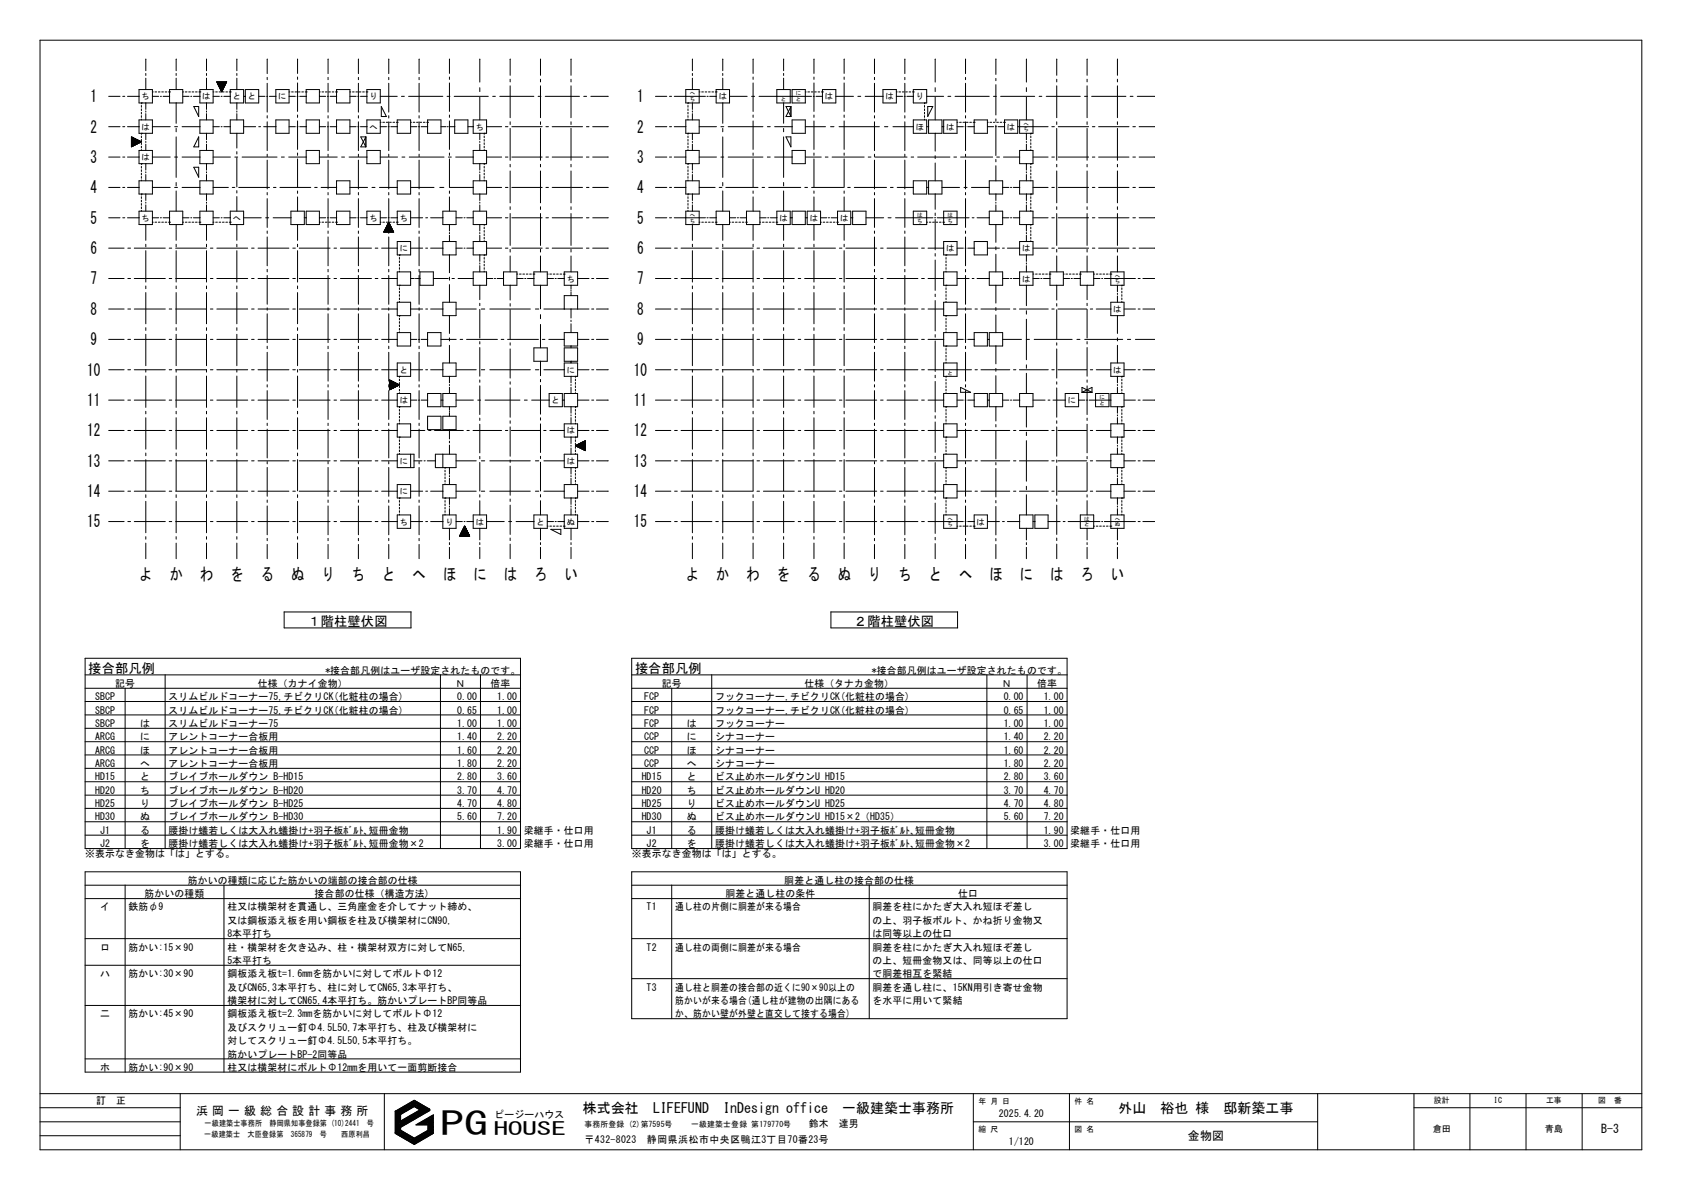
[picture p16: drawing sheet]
<svg xmlns="http://www.w3.org/2000/svg" width="420mm" height="297mm" viewBox="0 0 420 297" stroke-linecap="round" stroke-linejoin="round" font-family="sans-serif">
<defs><g id="words">
<text font-size="8" x="109.9" y="283.2">PG</text>
<text font-size="4.5" x="123.3" y="283.3">HOUSE</text>
<g font-size="4.1">
<text x="22.6" y="25.5">1</text>
<text x="159.1" y="25.5">1</text>
<text x="22.6" y="33.1">2</text>
<text x="159.1" y="33.1">2</text>
<text x="22.6" y="40.7">3</text>
<text x="159.1" y="40.7">3</text>
<text x="22.6" y="48.3">4</text>
<text x="159.1" y="48.3">4</text>
<text x="22.6" y="55.8">5</text>
<text x="159.1" y="55.8">5</text>
<text x="22.6" y="63.4">6</text>
<text x="159.1" y="63.4">6</text>
<text x="22.6" y="71">7</text>
<text x="159.1" y="71">7</text>
<text x="22.6" y="78.6">8</text>
<text x="159.1" y="78.6">8</text>
<text x="22.6" y="86.1">9</text>
<text x="159.1" y="86.1">9</text>
<text x="21.8" y="93.8">10</text>
<text x="158.3" y="93.8">10</text>
<text x="21.8" y="101.3">11</text>
<text x="158.3" y="101.3">11</text>
<text x="21.8" y="108.9">12</text>
<text x="158.3" y="108.9">12</text>
<text x="21.8" y="116.5">13</text>
<text x="158.3" y="116.5">13</text>
<text x="21.8" y="124.1">14</text>
<text x="158.3" y="124.1">14</text>
<text x="21.8" y="131.7">15</text>
<text x="158.3" y="131.7">15</text>
<text x="34.8" y="144.7">よ</text>
<text x="42.4" y="144.7">か</text>
<text x="50" y="144.7">わ</text>
<text x="57.5" y="144.7">を</text>
<text x="65.1" y="144.7">る</text>
<text x="72.7" y="144.7">ぬ</text>
<text x="80.3" y="144.7">り</text>
<text x="87.8" y="144.7">ち</text>
<text x="95.4" y="144.7">と</text>
<text x="103" y="144.7">へ</text>
<text x="110.6" y="144.7">ほ</text>
<text x="118.2" y="144.7">に</text>
<text x="125.8" y="144.7">は</text>
<text x="133.4" y="144.7">ろ</text>
<text x="140.9" y="144.7">い</text>
<text x="171.3" y="144.7">よ</text>
<text x="178.9" y="144.7">か</text>
<text x="186.4" y="144.7">わ</text>
<text x="194" y="144.7">を</text>
<text x="201.6" y="144.7">る</text>
<text x="209.2" y="144.7">ぬ</text>
<text x="216.7" y="144.7">り</text>
<text x="224.3" y="144.7">ち</text>
<text x="231.9" y="144.7">と</text>
<text x="239.5" y="144.7">へ</text>
<text x="247.1" y="144.7">ほ</text>
<text x="254.6" y="144.7">に</text>
<text x="262.2" y="144.7">は</text>
<text x="269.8" y="144.7">ろ</text>
<text x="277.4" y="144.7">い</text>
</g>
<g font-size="3.5">
<text x="145.5" y="277.7">株式会社　LIFEFUND　InDesign office　一級建築士事務所</text>
<text x="279.3" y="277.7">外山　裕也 様　邸新築工事</text>
</g>
<g font-size="3.3">
<text x="76.8" y="156.3">１階柱壁伏図</text>
<text x="213.2" y="156.3">２階柱壁伏図</text>
<text x="22.1" y="168">接合部凡例</text>
<text x="158.6" y="168">接合部凡例</text>
</g>
<g font-size="3">
<text x="49" y="278.3">浜 岡 一 級 総 合 設 計 事 務 所</text>
<text x="296.6" y="284.6">金物図</text>
<text x="399.8" y="282.8">B-3</text>
</g>
<g font-size="2.5">
<text x="28.7" y="171.4">記号</text>
<text x="64.3" y="171.4">仕様（カナイ金物）</text>
<text x="81.2" y="168.1">*接合部凡例はユーザ設定されたものです。</text>
<text x="113.7" y="171.4">Ｎ</text>
<text x="122.5" y="171.4">倍率</text>
<text x="165.2" y="171.4">記号</text>
<text x="200.9" y="171.4">仕様（タナカ金物）</text>
<text x="217.7" y="168.1">*接合部凡例はユーザ設定されたものです。</text>
<text x="250.2" y="171.4">Ｎ</text>
<text x="259" y="171.4">倍率</text>
<text x="23.7" y="174.8">SBCP</text>
<text x="23.7" y="178.1">SBCP</text>
<text x="42.1" y="174.8">スリムビルドコーナー75,チビクリCK(化粧柱の場合)</text>
<text x="42.1" y="178.1">スリムビルドコーナー75,チビクリCK(化粧柱の場合)</text>
<text x="114.1" y="174.8">0.00</text>
<text x="114.1" y="178.1">0.65</text>
<text x="124.2" y="174.8">1.00</text>
<text x="124.2" y="178.1">1.00</text>
<text x="160.9" y="174.8">FCP</text>
<text x="160.9" y="178.1">FCP</text>
<text x="178.6" y="174.8">フックコーナー,チビクリCK(化粧柱の場合)</text>
<text x="178.6" y="178.1">フックコーナー,チビクリCK(化粧柱の場合)</text>
<text x="250.6" y="174.8">0.00</text>
<text x="250.6" y="178.1">0.65</text>
<text x="260.6" y="174.8">1.00</text>
<text x="260.6" y="178.1">1.00</text>
<text x="23.7" y="184.8">ARCG</text>
<text x="23.7" y="181.4">SBCP</text>
<text x="35" y="184.8">に</text>
<text x="35" y="181.4">は</text>
<text x="42.1" y="184.8">アレントコーナー合板用</text>
<text x="42.1" y="181.4">スリムビルドコーナー75</text>
<text x="114.1" y="181.4">1.00</text>
<text x="114.1" y="184.8">1.40</text>
<text x="124.2" y="181.4">1.00</text>
<text x="124.2" y="184.8">2.20</text>
<text x="160.9" y="184.8">CCP</text>
<text x="160.9" y="181.4">FCP</text>
<text x="171.5" y="181.4">は</text>
<text x="171.5" y="184.8">に</text>
<text x="178.6" y="184.8">シナコーナー</text>
<text x="178.6" y="181.4">フックコーナー</text>
<text x="250.6" y="181.4">1.00</text>
<text x="250.6" y="184.8">1.40</text>
<text x="260.6" y="181.4">1.00</text>
<text x="260.6" y="184.8">2.20</text>
<text x="23.7" y="188.1">ARCG</text>
<text x="23.7" y="191.4">ARCG</text>
<text x="35" y="188.1">ほ</text>
<text x="35" y="191.4">へ</text>
<text x="42.1" y="188.1">アレントコーナー合板用</text>
<text x="42.1" y="191.4">アレントコーナー合板用</text>
<text x="114.1" y="188.1">1.60</text>
<text x="114.1" y="191.4">1.80</text>
<text x="124.2" y="188.1">2.20</text>
<text x="124.2" y="191.4">2.20</text>
<text x="160.9" y="188.1">CCP</text>
<text x="160.9" y="191.4">CCP</text>
<text x="171.5" y="188.1">ほ</text>
<text x="171.5" y="191.4">へ</text>
<text x="178.6" y="188.1">シナコーナー</text>
<text x="178.6" y="191.4">シナコーナー</text>
<text x="250.6" y="188.1">1.60</text>
<text x="250.6" y="191.4">1.80</text>
<text x="260.6" y="188.1">2.20</text>
<text x="260.6" y="191.4">2.20</text>
<text x="23.7" y="194.8">HD15</text>
<text x="35" y="194.8">と</text>
<text x="42.1" y="194.8">ブレイブホールダウン B-HD15</text>
<text x="114.1" y="194.8">2.80</text>
<text x="124.2" y="194.8">3.60</text>
<text x="160.2" y="194.8">HD15</text>
<text x="171.5" y="194.8">と</text>
<text x="178.6" y="194.8">ビス止めホールダウンU HD15</text>
<text x="250.6" y="194.8">2.80</text>
<text x="260.6" y="194.8">3.60</text>
<text x="23.7" y="198.1">HD20</text>
<text x="23.7" y="201.4">HD25</text>
<text x="35" y="198.1">ち</text>
<text x="35" y="201.4">り</text>
<text x="42.1" y="198.1">ブレイブホールダウン B-HD20</text>
<text x="42.1" y="201.4">ブレイブホールダウン B-HD25</text>
<text x="114.1" y="198.1">3.70</text>
<text x="114.1" y="201.4">4.70</text>
<text x="124.2" y="198.1">4.70</text>
<text x="124.2" y="201.4">4.80</text>
<text x="160.2" y="198.1">HD20</text>
<text x="160.2" y="201.4">HD25</text>
<text x="171.5" y="198.1">ち</text>
<text x="171.5" y="201.4">り</text>
<text x="178.6" y="198.1">ビス止めホールダウンU HD20</text>
<text x="178.6" y="201.4">ビス止めホールダウンU HD25</text>
<text x="250.6" y="198.1">3.70</text>
<text x="250.6" y="201.4">4.70</text>
<text x="260.6" y="198.1">4.70</text>
<text x="260.6" y="201.4">4.80</text>
<text x="23.7" y="204.8">HD30</text>
<text x="25" y="208.1">J1</text>
<text x="35" y="204.8">ぬ</text>
<text x="35" y="208.1">る</text>
<text x="42.1" y="204.8">ブレイブホールダウン B-HD30</text>
<text x="42.1" y="208.1">腰掛け蟻若しくは大入れ蟻掛け+羽子板ﾎﾞﾙﾄ､短冊金物</text>
<text x="114.1" y="204.8">5.60</text>
<text x="124.2" y="208.1">1.90 梁継手・仕口用</text>
<text x="124.2" y="204.8">7.20</text>
<text x="160.2" y="204.8">HD30</text>
<text x="161.5" y="208.1">J1</text>
<text x="171.5" y="204.8">ぬ</text>
<text x="171.5" y="208.1">る</text>
<text x="178.6" y="204.8">ビス止めホールダウンU HD15×2（HD35）</text>
<text x="178.6" y="208.1">腰掛け蟻若しくは大入れ蟻掛け+羽子板ﾎﾞﾙﾄ､短冊金物</text>
<text x="250.6" y="204.8">5.60</text>
<text x="260.6" y="204.8">7.20</text>
<text x="260.6" y="208.1">1.90 梁継手・仕口用</text>
<text x="21.3" y="214">※表示なき金物は「は」とする。</text>
<text x="25" y="211.4">J2</text>
<text x="35" y="211.4">を</text>
<text x="42.1" y="211.4">腰掛け蟻若しくは大入れ蟻掛け+羽子板ﾎﾞﾙﾄ､短冊金物×2</text>
<text x="124.2" y="211.4">3.00 梁継手・仕口用</text>
<text x="157.7" y="214">※表示なき金物は「は」とする。</text>
<text x="161.5" y="211.4">J2</text>
<text x="171.5" y="211.4">を</text>
<text x="178.6" y="211.4">腰掛け蟻若しくは大入れ蟻掛け+羽子板ﾎﾞﾙﾄ､短冊金物×2</text>
<text x="260.6" y="211.4">3.00 梁継手・仕口用</text>
<text x="46.9" y="220.6">筋かいの種類に応じた筋かいの端部の接合部の仕様</text>
<text x="195.8" y="220.6">胴差と通し柱の接合部の仕様</text>
<text x="25" y="227.2">イ</text>
<text x="32" y="227.2">鉄筋φ9</text>
<text x="36.1" y="223.9">筋かいの種類</text>
<text x="56.8" y="227.2">柱又は横架材を貫通し、三角座金を介してナット締め、</text>
<text x="78.6" y="223.9">接合部の仕様（構造方法)</text>
<text x="161.5" y="227.2">T1</text>
<text x="168.6" y="227.2">通し柱の片側に胴差が来る場合</text>
<text x="181.2" y="223.9">胴差と通し柱の条件</text>
<text x="217.9" y="227.2">胴差を柱にかたぎ大入れ短ほぞ差し</text>
<text x="239.3" y="223.9">仕口</text>
<text x="56.8" y="230.6">又は鋼板添え板を用い鋼板を柱及び横架材にCN90,</text>
<text x="56.8" y="233.9">8本平打ち</text>
<text x="217.9" y="230.6">の上、羽子板ボルト、かね折り金物又</text>
<text x="217.9" y="233.9">は同等以上の仕口</text>
<text x="25" y="237.3">ロ</text>
<text x="32" y="237.3">筋かい:15×90</text>
<text x="56.8" y="237.3">柱・横架材を欠き込み、柱・横架材双方に対してN65,</text>
<text x="161.5" y="237.3">T2</text>
<text x="168.6" y="237.3">通し柱の両側に胴差が来る場合</text>
<text x="217.9" y="237.3">胴差を柱にかたぎ大入れ短ほぞ差し</text>
<text x="25" y="243.9">ハ</text>
<text x="32" y="243.9">筋かい:30×90</text>
<text x="56.8" y="240.6">5本平打ち</text>
<text x="56.8" y="243.9">鋼板添え板t=1.6mmを筋かいに対してボルトΦ12</text>
<text x="217.9" y="240.6">の上、短冊金物又は、同等以上の仕口</text>
<text x="217.9" y="243.9">で胴差相互を緊結</text>
<text x="56.8" y="247.3">及びCN65,3本平打ち、柱に対してCN65,3本平打ち、</text>
<text x="56.8" y="250.6">横架材に対してCN65,4本平打ち。筋かいプレートBP同等品</text>
<text x="161.5" y="247.3">T3</text>
<text x="168.6" y="247.3">通し柱と胴差の接合部の近くに90×90以上の</text>
<text x="168.6" y="250.6">筋かいが来る場合(通し柱が建物の出隅にある</text>
<text x="217.9" y="247.3">胴差を通し柱に、15KN用引き寄せ金物</text>
<text x="217.9" y="250.6">を水平に用いて緊結</text>
<text x="25" y="253.9">二</text>
<text x="32" y="253.9">筋かい:45×90</text>
<text x="56.8" y="257.3">及びスクリュー釘Φ4.5L50,7本平打ち、柱及び横架材に</text>
<text x="56.8" y="253.9">鋼板添え板t=2.3mmを筋かいに対してボルトΦ12</text>
<text x="168.6" y="253.9">か、筋かい壁が外壁と直交して接する場合)</text>
<text x="56.8" y="260.6">対してスクリュー釘Φ4.5L50,5本平打ち。</text>
<text x="56.8" y="263.9">筋かいプレートBP-2同等品</text>
<text x="25" y="267.3">ホ</text>
<text x="32" y="267.3">筋かい:90×90</text>
<text x="56.8" y="267.3">柱又は横架材にボルトΦ12mmを用いて一面剪断接合</text>
<text x="24" y="275.6">訂　正</text>
<text x="123.5" y="279.1">ピージーハウス</text>
<text x="202" y="281.3">鈴木　達男</text>
<text x="249.4" y="278.8">2025.4.20</text>
<text x="146" y="285.2">〒432-8023　静岡県浜松市中央区鴨江3丁目70番23号</text>
<text x="251.9" y="285.9">1/120</text>
</g>
<g font-size="2.3">
<text x="357.8" y="282.5">倉田</text>
<text x="385.7" y="282.5">青島</text>
</g>
<g font-size="2.1">
<text x="35.3" y="24.8">ち</text>
<text x="50.5" y="24.8">は</text>
<text x="58.1" y="24.8">と</text>
<text x="61.9" y="24.8">と</text>
<text x="69.5" y="24.8">に</text>
<text x="92.2" y="24.8">り</text>
<text x="179.5" y="24.8">は</text>
<text x="206" y="24.8">は</text>
<text x="221.1" y="24.8">は</text>
<text x="228.7" y="24.8">り</text>
<text x="35.3" y="32.3">は</text>
<text x="92.2" y="32.3">へ</text>
<text x="118.8" y="32.3">ち</text>
<text x="228.7" y="32.3">ほ</text>
<text x="236.3" y="32.3">は</text>
<text x="251.4" y="32.3">は</text>
<text x="35.3" y="39.9">は</text>
<text x="35.3" y="55.1">ち</text>
<text x="58.1" y="55.1">へ</text>
<text x="92.2" y="55.1">ち</text>
<text x="99.8" y="55.1">ち</text>
<text x="194.6" y="55.1">は</text>
<text x="202.2" y="55.1">は</text>
<text x="209.8" y="55.1">は</text>
<text x="99.8" y="62.7">に</text>
<text x="236.3" y="62.7">は</text>
<text x="255.2" y="62.7">は</text>
<text x="141.5" y="70.3">ち</text>
<text x="255.2" y="70.3">は</text>
<text x="278" y="77.9">は</text>
<text x="99.8" y="93">と</text>
<text x="141.5" y="93">に</text>
<text x="278" y="93">は</text>
<text x="99.8" y="100.6">は</text>
<text x="137.7" y="100.6">と</text>
<text x="266.6" y="100.6">に</text>
<text x="141.5" y="108.2">は</text>
<text x="99.8" y="115.8">に</text>
<text x="141.5" y="115.8">は</text>
<text x="99.8" y="123.4">に</text>
<text x="99.8" y="130.9">ち</text>
<text x="111.2" y="130.9">り</text>
<text x="118.8" y="130.9">は</text>
<text x="133.9" y="130.9">と</text>
<text x="141.5" y="130.9">ぬ</text>
<text x="243.8" y="130.9">は</text>
</g>
<g font-size="2">
<text x="244.3" y="275.6">年 月 日</text>
<text x="268.3" y="275.6">件 名</text>
<text x="358.1" y="275.4">設計</text>
<text x="373" y="275.4">IC</text>
<text x="386" y="275.4">工事</text>
<text x="399" y="275.4">図　番</text>
<text x="51.1" y="281.1">一級建築士事務所　静岡県知事登録第 (10)2441　号</text>
<text x="146" y="281.3">事務所登録 (2)第7595号</text>
<text x="172.6" y="281.3">一級建築士登録 第179770号</text>
<text x="51" y="283.8">一級建築士　大臣登録第　365879　号　　西原利昌</text>
<text x="244.3" y="282.6">縮 尺</text>
<text x="268.3" y="282.6">図 名</text>
</g>
<g font-size="1.4">
<text x="172.2" y="23.8">へ</text>
<text x="198.8" y="23.8">に</text>
<text x="172.2" y="25.2">ち</text>
<text x="194.9" y="25.2">と</text>
<text x="198.8" y="25.2">と</text>
<text x="255.6" y="31.4">へ</text>
<text x="255.6" y="32.8">ち</text>
<text x="172.2" y="54.1">へ</text>
<text x="172.2" y="55.5">ち</text>
<text x="229" y="54.1">は</text>
<text x="229" y="55.5">ち</text>
<text x="236.6" y="54.1">は</text>
<text x="236.6" y="55.5">ち</text>
<text x="278.3" y="69.3">へ</text>
<text x="278.3" y="70.7">ち</text>
<text x="236.6" y="93.5">と</text>
<text x="274.5" y="99.7">に</text>
<text x="274.5" y="101">と</text>
<text x="236.6" y="130">へ</text>
<text x="236.6" y="131.4">ち</text>
<text x="270.7" y="130">は</text>
<text x="270.7" y="131.4">と</text>
<text x="278.3" y="130">へ</text>
<text x="278.3" y="131.4">ぬ</text>
</g>
</g></defs>
<g fill="none" stroke="#000" stroke-width=".25">
<path d="M10 10h400v277h-400zM36.4 18.3v.5M36.4 19.5v2.9M36.4 14.8v2.9M44 14.8h.1M44 14.8v2.9M44 18.3v.5M44 19.5v2.9M51.6 18.3v.5M51.6 19.5v2.9M51.6 14.8v2.9M59.1 18.3v.5"/>
<path d="M59.1 19.5v2.9M59.2 14.8l-.1 2.9M66.7 14.8h.1M66.7 14.8v3.6M66.7 19.3v.6M74.3 19.2v.6M74.3 14.8v3.5M81.9 19.3v.6M82 14.8l-.1 3.6M89.5 14.8h.1M89.5 14.8v3.6M89.5 19.3v.6"/>
<path d="M97.1 19.3v.6M97.1 14.8v3.6M104.6 19.3v.6M104.7 14.8l-.1 3.6M112.2 14.8h.1M112.2 14.8v3.5M112.2 19.2v.6M119.8 14.8v5.7M127.4 14.8h.1M127.4 14.8v4M127.4 19.8v.6M135 19.8v.6"/>
<path d="M135 14.8v4M142.6 19.8v.6M142.6 14.8v4M172.9 14.8h.1M172.9 14.8v2.9M172.9 18.3v.5M172.9 19.5v2.9M180.5 18.3v.5M180.5 19.5v2.9M180.5 14.8v2.9M188 19.2v.6M188.1 14.8l-.1 3.5"/>
<path d="M195.7 18.3v.5M195.7 19.5v2.9M195.7 14.8v2.9M203.2 19.2v.6M203.3 14.8l-.1 3.5M210.8 14.8h.1M210.8 14.8v3.5M210.8 19.2v.6M218.4 19.3v.6M218.4 14.8v3.6M225.9 19.3v.6M226 14.8l-.1 3.6"/>
<path d="M233.5 14.8h.1M233.5 14.8v5.7M241.1 19.3v.6M241.1 14.8v3.6M248.7 19.6v.6M248.7 14.8v3.8M256.3 14.8h.1M256.3 14.8v5.7M263.9 19.8v.6M263.9 14.8v4M271.4 19.8v.6M271.5 14.8l-.1 4"/>
<path d="M279 14.8h.1M279 14.8v4M279 19.8v.6M27.1 39.2h2.9M27.1 31.6h2.9M27.1 24h2.9M30.6 39.2h.6M30.6 31.6h.6M30.6 24h.6M31.8 39.2h3M31.8 31.6h3M31.8 24h3"/>
<path d="M32.8 34.2l2.5 1.2-2.5 1.3zM32.9 34.2v2.4M33 34.2v2.3M33.1 34.3v2.2M33.2 34.3v2.1M33.3 34.4v2M33.4 34.5v1.8M33.5 34.5v1.8M33.6 34.5v1.8M33.7 34.6v1.6M33.8 34.7v1.5M33.9 34.7v1.4"/>
<path d="M34 34.8v1.3M34.1 34.8v1.2M34.2 34.9v1M34.3 34.9v1M34.4 34.9v1M34.5 35v.8M34.6 35.1v.7M34.6 35.1v.6M34.7 37.5h3.4v3.4h-3.4zM34.7 29.9h3.4v3.4h-3.4zM34.7 22.4h3.4v3.3h-3.4zM34.7 35.1v.6"/>
<path d="M34.8 35.1v.6M34.8 35.2v.4M34.9 35.2v.4M35 35.2v.4M35 35.3v.3M35.1 35.3v.2M35.2 35.3v.2M35.3 35.4h.1M35.3 33.3h.1M35.3 25.7h.1M35.3 25.7v.2M35.3 26.3v.5"/>
<path d="M35.3 27.2v.4M35.3 28v.4M35.3 28.9v.4M35.3 29.7v.2M35.3 33.3v.2M35.3 34v.4M35.3 34.8v.4M35.3 35.6v.5M35.3 36.5v.4M35.3 37.3v.2M36.4 25.7v1.6M36.4 27.7v.3"/>
<path d="M36.4 28.4v1.5M36.4 33.3v1.6M36.4 35.3v.3M36.4 36v1.5M38.1 39.2h4.4M38.1 31.6h4.4M38.1 24h1.5M38.1 22.9h.2M38.7 22.9h.4M39.5 22.9h.5M40 24h.3M40.4 22.9h.4"/>
<path d="M40.7 24h1.7M41.2 22.9h.5M42.1 22.9h.2M42.3 22.9h.1M42.3 22.4h3.3v3.3h-3.3zM43.6 39.2h.7M43.6 31.6h.7M44 25.7v5.1M44 32v.9M44 34.2v10.1M45.5 39.2h4.5M45.5 31.6h4.5"/>
<path d="M45.6 24h1.6M45.6 22.9h.2M46.3 22.9h.4M47.1 22.9h.4M47.6 24h.3M48 22.9h.4M48.3 24h1.7M48.4 26.6h1.2v2.5zM48.8 22.9h.4M49.6 34.2v2.5h-1.2zM49.7 22.9h.2M49.9 22.9h.1"/>
<path d="M49.9 37.5h3.3v3.4h-3.3zM49.9 29.9h3.3v3.4h-3.3zM49.9 22.4h3.3v3.3h-3.3zM51.6 25.7v1.6M51.6 27.7v.3M51.6 28.4v1.5M51.6 33.3v1.6M51.6 35.3v.3M51.6 36v1.5M53.2 39.2h4.3M53.2 31.6h1.6M53.2 24h1.6"/>
<path d="M53.2 22.9h.2M53.8 22.9h.5M54.1 20.4h2.5l-1.2 2.5zM54.2 20.6h2.3M54.2 20.5h2.4M54.2 20.7h2.3M54.3 20.8h2.1M54.4 20.9h1.9M54.4 21h1.9M54.4 21.1h1.9M54.5 21.2h1.7M54.5 21.3h1.7"/>
<path d="M54.6 21.3h1.5M54.6 21.5h1.5M54.6 21.4h1.5M54.7 21.5h1.3M54.7 21.6h1.3M54.7 22.9h.4M54.7 21.7h1.3M54.8 21.8h1.1M54.8 21.9h1.1M54.9 22h.9M54.9 22.1l.9 .1M54.9 22.1h.9"/>
<path d="M55 22.2h.7M55.1 22.4h.5M55.1 22.4h.6M55.1 22.5h.5M55.2 31.6h.3M55.2 24h.3M55.2 22.6l.3 .1M55.2 22.6h.3M55.2 22.7h.3M55.3 22.8h.1M55.3 22.8h.2M55.3 22.9h.1"/>
<path d="M55.5 22.9h.5M55.6 22.5l-.4 .1M55.7 22.3h-.7M55.9 31.6h1.6M55.9 24h1.6M56.3 21h-1.9M56.4 22.9h.4M56.5 20.7h-2.2M56.6 20.4l-2.5 .1M57.2 22.9h.3M57.5 22.9h.1M57.5 29.9h3.3v3.4h-3.3z"/>
<path d="M57.5 22.4h3.3v3.3h-3.3zM58.6 39.2h.8M59.1 25.7v1.6M59.1 27.7v.3M59.1 28.4v1.5M59.1 33.3v3.7M59.1 37.8v.6M59.1 39.4v7.3M60.5 39.2h8.7M60.8 31.6h3M60.8 24h.5M61.3 22.4h3.3v3.3h-3.3z"/>
<path d="M64.6 31.6h.5M64.6 24h1.6M65.8 31.6h3.1M66.6 24h.2M66.7 20.8v7.2M66.7 28.9v.6M66.7 30.4v7.2M66.7 38.5v.6M66.7 40v7.2M67.3 24h1.6M68.9 29.9h3.3v3.4h-3.3zM68.9 22.4h3.3v3.3h-3.3z"/>
<path d="M70.3 39.2h.7M72.1 39.2h4.4M72.2 31.6h1.5M72.2 24h1.5M72.2 22.9h.2M72.8 22.9h.4M73.7 22.9h.4M74.2 31.6h.2M74.2 24h.2M74.3 20.7v7.1M74.3 28.7v.6M74.3 30.2v7.1"/>
<path d="M74.3 38.2v.6M74.3 39.7v7.1M74.5 22.9h.4M74.8 31.6h1.7M74.8 24h1.7M75.4 22.9h.4M76.2 22.9h.3M76.5 22.9h.1M76.5 37.5h3.3v3.4h-3.3zM76.5 29.9h3.3v3.4h-3.3zM76.5 22.4h3.3v3.3h-3.3zM79.8 39.2h4.4"/>
<path d="M79.8 31.6h1.5M79.8 24h1.5M79.8 22.9h.2M80.4 22.9h.4M81.2 22.9h.5M81.7 31.6h.3M81.7 24h.3M81.9 20.8v7.2M81.9 28.9v.6M81.9 30.4v7.2M81.9 38.5v.6M81.9 40v7.2"/>
<path d="M82.1 22.9h.4M82.4 31.6h1.7M82.4 24h1.7M82.9 22.9h.5M83.8 22.9h.2M84 22.9h.1M84 29.9h3.4v3.4h-3.4zM84 22.4h3.4v3.3h-3.4zM85.3 39.2h.7M87.2 39.2h4.5M87.4 31.6h1.5M87.4 24h1.5"/>
<path d="M87.4 22.9h.2M88 22.9h.4M88.9 22.9h.4M89.3 31.6h.3M89.3 24h.3M89.5 20.8v7.2M89.5 28.9v.6M89.5 30.4v7.2M89.5 38.5v.6M89.5 40v7.2M89.7 22.9h.4M90 31.6h1.7"/>
<path d="M90 24h1.7M90.6 22.9h.4M91.4 34.2v2.5M91.4 34.2h-1.3l1.3 2.5M91.4 34.2l-1.3 2.5h1.3M91.4 22.9h.2M91.6 22.9h.1M91.6 37.5h3.4v3.4h-3.4zM91.6 29.9h3.4v3.4h-3.4zM91.6 22.4h3.4v3.3h-3.4zM95 39.2h4.3M95 31.6h1.5"/>
<path d="M95 24h4.2M95 30.5h.2M95.2 26.6l1.3 2.5h-1.3zM95.6 30.5h.4M96.4 30.5h.5M96.9 31.6h.3M97.1 20.8v7.2M97.1 28.9v.6M97.1 30.4v7.2M97.1 38.5v.6M97.1 40v7.2M97.3 30.5h.4"/>
<path d="M97.6 31.6h1.6M98.1 30.5h.5M99 30.5h.2M99.2 30.5h.1M99.2 29.9h3.3v3.4h-3.3zM100.2 24h.8M100.4 39.2h.7M102 24h8.6M102.2 39.2h8.7M102.5 31.6h1.6M102.5 30.5h.2M103.2 30.5h.4"/>
<path d="M104 30.5h.4M104.5 31.6h.3M104.6 20.8v7.2M104.6 28.9v.6M104.6 30.4v7.2M104.6 38.5v.6M104.6 40v7.2M104.9 30.5h.4M105.2 31.6h1.6M105.7 30.5h.4M106.6 30.5h.2M106.8 30.5h.1"/>
<path d="M106.8 29.9h3.3v3.4h-3.3zM110.1 31.6h1.3M111.6 24h.8M111.7 31.6h.2M112 39.2h.7M112.2 39.7l.1 7.1h5.9M112.2 31.6h1.4M112.2 20.7v7.1M112.2 28.7v.6M112.2 30.2v7.1M112.2 38.2v.6M113.4 24h8.5"/>
<path d="M113.5 29.9h3.3v3.4h-3.3zM113.8 39.2h4.4M116.8 31.6h.5M117.4 31.6h.1M117.6 31.6h.6M118.2 37.5h3.3v3.4h-3.3zM118.2 29.9h3.3v3.4h-3.3zM119.8 21.9v1M119.8 24.3v5.6M119.8 33.3v1.6M119.8 35.3v.3M119.8 36v1.5"/>
<path d="M120.9 33.3h.1M120.9 33.3v.2M120.9 34v.4M120.9 34.8v.4M120.9 35.6v.5M120.9 36.5v.4M120.9 37.3v.2M121.5 39.2h3.8M121.5 31.6h3.8M123 24h.7M124.8 24h8.5M126.2 39.2h.6"/>
<path d="M126.2 31.6h.6M127.4 21.4v8M127.4 30.4v.7M127.4 32v8M127.8 39.2h7.6M127.8 31.6h7.6M134.4 24h.7M135 21.4v8M135 30.4v.7M135 32v8M136.1 24h8.6M136.3 39.2h.6"/>
<path d="M136.3 31.6h.6M137.9 39.2h7.6M137.9 31.6h7.6M142.6 21.4v8M142.6 30.4v.7M142.6 32v8M145.8 24h.7M146.4 39.2h.7M146.4 31.6h.7M147.5 24h4.3M148 39.2h3.8M148 31.6h3.8"/>
<path d="M163.7 39.2h2.8M163.7 31.6h2.8M163.7 24h2.8M167.2 39.2h.5M167.2 31.6h.5M167.2 24h.5M168.4 39.2h2.9M168.4 31.6h2.9M168.4 24h7.7M171.2 37.5h3.4v3.4h-3.4zM171.2 29.9h3.4v3.4h-3.4zM171.2 22.4h3.4v3.3h-3.4z"/>
<path d="M171.8 33.3h.1M171.8 25.7h.1M171.8 25.7v.2M171.8 26.3v.5M171.8 27.2v.4M171.8 28v.4M171.8 28.9v.4M171.8 29.7v.2M171.8 33.3v.2M171.8 34v.4M171.8 34.8v.4M171.8 35.6v.5"/>
<path d="M171.8 36.5v.4M171.8 37.3v.2M172.9 25.7v1.6M172.9 27.7v.3M172.9 28.4v1.5M172.9 33.3v1.6M172.9 35.3v.3M172.9 36v1.5M174.6 39.2h4.3M174.6 31.6h4.3M174.6 22.9h.2M175.2 22.9h.4"/>
<path d="M176.1 22.9h.4M176.5 24h.3M176.9 22.9h.4M177.2 24h1.7M177.8 22.9h.4M178.6 22.9h.2M178.8 22.9h.1M178.8 22.4h3.4v3.3h-3.4zM180 39.2h.7M180 31.6h.7M180.5 25.7v5.1M180.5 32v.9"/>
<path d="M180.5 34.2v10.1M181.8 39.2h8.7M181.8 31.6h8.7M182.2 24h4.4M187.7 24h.7M188 20.7v7.1M188 28.7v.6M188 30.2v7.1M188 38.2v.6M188 39.7v7.1M189.5 24h8M191.6 39.2h.7"/>
<path d="M191.6 31.6h.7M193.4 39.2h4.4M193.4 31.6h4.4M194 22.4h3.3v3.3h-3.3zM195.7 25.7v5.1M195.7 32v.9M195.7 34.2v10.1M196.3 34.2h1.2v2.5zM197.5 26.6v2.5M197.5 26.6h-1.2l1.2 2.5M197.5 26.6l-1.2 2.5h1.2M197.6 24h5"/>
<path d="M197.8 37.5h3.3v3.4h-3.3zM197.8 29.9h3.3v3.4h-3.3zM197.8 22.4h3.3v3.3h-3.3zM201.1 39.2h4M201.1 31.6h5M201.1 22.9h.2M201.7 22.9h.4M202.6 22.9h.4M203.1 24h.2M203.2 20.7v7.1M203.2 28.7v.6M203.2 30.2v7.1"/>
<path d="M203.2 38.2v.6M203.2 39.7v7.1M203.4 22.9h.4M203.8 24h1.6M204.3 22.9h.4M205.1 22.9h.3M205.4 22.9h.1M205.4 22.4h3.3v3.3h-3.3zM206.1 39.2h.7M207.4 31.6h.8M207.8 39.2h8M208.7 24h4.4"/>
<path d="M209.5 31.6h10.1M210.8 20.7v7.1M210.8 28.7v.6M210.8 30.2v7.1M210.8 38.2v.6M210.8 39.7v7.1M214.2 24h.7M216 24h4.5M216.8 39.2h.7M218.4 20.8v7.2M218.4 28.9v.6M218.4 30.4v7.2"/>
<path d="M218.4 38.5v.6M218.4 40v7.2M218.4 39.2h8.1M220.5 22.4h3.3v3.3h-3.3zM220.9 31.6h.8M223 31.6h5.1M223.8 24h1.6M223.8 22.9h.2M224.5 22.9h.4M225.3 22.9h.4M225.8 24h.3M225.9 20.8v7.2"/>
<path d="M225.9 28.9v.6M225.9 30.4v7.2M225.9 38.5v.6M225.9 40v7.2M226.1 22.9h.5M226.4 24h1.7M227 22.9h.4M227.5 39.2h.6M227.8 22.9h.2M228 22.9h.1M228 29.9h3.4v3.4h-3.4zM228 22.4h3.4v3.3h-3.4z"/>
<path d="M229.2 39.2h8M230.8 25.7h.1M230.8 25.7v.2M230.8 26.3v.5M230.8 27.2v.4M230.8 28v.4M230.8 28.9v.4M230.8 29.7v.2M231.4 31.6h.2M231.4 24h4.2M231.6 31.6h.3M231.6 26.6h1.3l-1.3 2.5z"/>
<path d="M231.9 29.9h3.3v3.4h-3.3zM233.5 21.9v1M233.5 24.3v5.6M233.5 33.3v4.4M233.5 38.9v.7M235.2 31.6h.5M235.6 29.9h3.4v3.4h-3.4zM236.7 24h.7M238.2 39.2h.6M238.5 24h8.5M239 31.6h1.5M239 30.5h.2"/>
<path d="M239.6 30.5h.4M239.9 39.2h8M240.5 30.5h.4M241 31.6h.2M241.1 20.8v7.2M241.1 28.9v.6M241.1 30.4v7.2M241.1 38.5v.6M241.1 40v7.2M241.3 30.5h.4M241.6 31.6h1.7M242.1 30.5h.5"/>
<path d="M243 30.5h.2M243.2 30.5h.1M243.2 29.9h3.3v3.4h-3.3zM246.5 31.6h1.6M246.5 30.5h.3M247.2 30.5h.4M248 30.5h.5M248.1 24h.7M248.5 31.6h.3M248.7 21.1v7.6M248.7 29.7v.6M248.7 31.2v7.6"/>
<path d="M248.7 39.8v.6M248.9 39.2h.7M248.9 30.5h.4M249.2 31.6h1.7M249.7 30.5h.4M249.9 24h8.5M250.6 39.2h4M250.6 30.5h.2M250.8 30.5h.1M250.8 29.9h3.3v3.4h-3.3zM254.1 31.6h.2M254.4 31.6h7.3"/>
<path d="M254.6 37.5h3.3v3.4h-3.3zM254.6 29.9h3.3v3.4h-3.3zM256.3 21.9v1M256.3 24.3v5.6M256.3 33.3v1.6M256.3 35.3v.3M256.3 36v1.5M257.4 33.3h.1M257.4 33.3v.2M257.4 34v.4M257.4 34.8v.4M257.4 35.6v.5"/>
<path d="M257.4 36.5v.4M257.4 37.3v.2M257.9 39.2h3.8M259.5 24h.6M261.2 24h8.5M262.6 39.2h.7M262.6 31.6h.7M263.9 21.4v8M263.9 30.4v.7M263.9 32v8M264.2 39.2h7.6M264.2 31.6h7.6"/>
<path d="M270.8 24h.7M271.4 21.4v8M271.4 30.4v.7M271.4 32v8M272.6 24h8.5M272.8 39.2h.6M272.8 31.6h.6M274.3 39.2h7.6M274.3 31.6h7.6M279 21.4v8M279 30.4v.7M279 32v8"/>
<path d="M282.2 24h.7M282.9 39.2h.6M282.9 31.6h.6M284 24h4.3M284.4 39.2h3.9M284.4 31.6h3.9M27.1 54.4h2.9M27.1 46.8h2.9M30.6 54.4h.6M30.6 46.8h.6M31.8 54.4h3M31.8 46.8h3"/>
<path d="M34.7 52.7h3.4v3.3h-3.4zM34.7 45.1h3.4v3.3h-3.4zM35.3 40.9h.1M35.3 48.4h.1M35.3 40.9v.2M35.3 41.5v.5M35.3 42.4v.4M35.3 43.2v.4M35.3 44.1v.4M35.3 44.9v.2M35.3 48.4v.3M35.3 49.1v.4"/>
<path d="M35.3 50v.4M35.3 50.8v.4M35.3 51.6v.5M35.3 52.5v.2M36.4 40.9v1.6M36.4 42.9v.2M36.4 43.6v1.5M36.4 48.4v1.6M36.4 50.5v.2M36.4 51.1v1.6M36.4 56v4M38.1 54.4h1.5"/>
<path d="M38.1 46.8h4.4M38.1 55.5h.2M38.7 55.5h.4M39.5 55.5h.5M40 54.4h.3M40.4 55.5h.4M40.7 54.4h1.7M41.2 55.5h.5M42.1 55.5h.2M42.3 55.5h.1M42.3 52.7h3.3v3.3h-3.3zM43.6 46.8h.7"/>
<path d="M44 45.6v.8M44 47.7v5M44 56v4M45.5 46.8h4.5M45.6 54.4h1.6M45.6 55.5h.2M46.3 55.5h.4M47.1 55.5h.4M47.6 54.4h.3M48 55.5h.4M48.3 54.4h1.7M48.4 41.7h1.2v2.5z"/>
<path d="M48.8 55.5h.4M49.7 55.5h.2M49.9 55.5h.1M49.9 52.7h3.3v3.3h-3.3zM49.9 45.1h3.3v3.3h-3.3zM51.6 40.9v1.6M51.6 42.9v.2M51.6 43.6v1.5M51.6 48.4v1.6M51.6 50.5v.2M51.6 51.1v1.6M51.6 56v4"/>
<path d="M53.2 54.4h1.6M53.2 46.8h3.8M53.2 55.5h.2M53.8 55.5h.5M54.7 55.5h.4M55.2 54.4h.3M55.5 55.5h.5M55.9 54.4h1.6M56.4 55.5h.4M57.2 55.5h.3M57.5 55.5h.1M57.5 52.7h3.3v3.3h-3.3z"/>
<path d="M58 46.8h.6M59.1 47.6v.6M59.1 49.1v3.6M59.1 56v4M59.6 46.8h7.7M60.8 54.4h4.4M66.3 54.4h.8M66.7 48v.6M66.7 49.6v7.2M66.7 57.7v.6M66.7 59.1v7.2M68.2 54.4h4.5"/>
<path d="M68.3 46.8h.6M69.9 46.8h7.7M72.6 52.7h3.4v3.3h-3.4zM74.3 47.7v.6M74.3 49.1v3.6M74.3 56v4M76 54.4h.2M76.2 54.4h.3M76.5 52.7h3.3v3.3h-3.3zM78.6 46.8h.6M79.8 54.4h1.5M79.8 55.5h.2"/>
<path d="M80.2 46.8h3.9M80.4 55.5h.4M81.2 55.5h.5M81.7 54.4h.3M81.9 48v.6M81.9 49.6v7.2M81.9 57.7v.6M81.9 59.1v7.2M82.1 55.5h.4M82.4 54.4h1.7M82.9 55.5h.5M83.8 55.5h.2"/>
<path d="M84 55.5h.1M84 52.7h3.4v3.3h-3.4zM84 45.1h3.4v3.3h-3.4zM87.4 54.4h1.5M87.4 46.8h4.4M89.3 54.4h.3M89.5 48v.6M89.5 49.6v7.2M89.5 57.7v.6M89.5 59.1v7.2M90 54.4h1.7M91.6 52.7h3.4v3.3h-3.4z"/>
<path d="M92.9 46.8h.7M94.7 46.8h4.5M95 54.4h1.5M95 55.5h.2M95.6 55.5h.4M95.8 57.9h2.5M95.9 57.8h2.4M95.9 57.7h2.3M96 57.6h2.1M96 57.5l2.1 .1M96.1 57.4h1.9M96.1 57.5h2"/>
<path d="M96.1 57.3h1.9M96.2 57.2h1.8M96.2 57.2h1.7M96.3 57.1h1.6M96.3 57h1.5M96.4 56.9h1.4M96.4 56.8h1.3M96.4 56.7h1.3M96.4 55.5h.5M96.5 56.6h1.2M96.5 56.7h1.2M96.5 56.6h1.1"/>
<path d="M96.6 56.5h1M96.6 56.4h.9M96.6 56.3h.9M96.7 56.2h.7M96.7 56.2h.8M96.7 56.1h.7M96.8 56h.6M96.8 56h.5M96.8 55.9h.5M96.9 55.8h.3M96.9 55.9h.4M96.9 54.4h.3"/>
<path d="M96.9 55.7h.3M97 55.6h.1M97 55.6h.2M97 55.5h.1M97.1 48v.6M97.1 49.6v7.2M97.1 57.7v.6M97.1 59.1v7.2M97.1 55.5l1.2 2.5h-2.5zM97.3 55.5h.4M97.6 54.4h1.6M98.1 55.5h.5"/>
<path d="M99 55.5h.2M99.2 55.5h.1M99.2 52.7h3.3v3.3h-3.3zM99.2 45.1h3.3v3.3h-3.3zM102.5 54.4h3M102.5 46.8h5.9M104.6 48v.6M104.6 49.6v7.2M104.6 57.7v.6M104.6 59.1v7.2M106.3 54.4h.5M107.5 54.4h3.1"/>
<path d="M109.8 46.8h1M110.6 52.7h3.3v3.3h-3.3zM112.2 47.7v.6M112.2 49.1v3.6M112.2 56v1.7M112.2 58v.3M112.2 58.7v1.6M113.9 54.4h1.5M115.9 54.4h.2M116.5 54.4h1.7M118.2 52.7h3.3v3.3h-3.3zM118.2 45.1h3.3v3.3h-3.3z"/>
<path d="M119.8 40.9v1.6M119.8 42.9v.2M119.8 43.6v1.5M119.8 48.4v1.6M119.8 50.5v.2M119.8 51.1v1.6M119.8 56v1.7M119.8 58v.3M119.8 58.7v1.6M120.9 56h.1M120.9 40.9h.1M120.9 40.9v.2"/>
<path d="M120.9 41.5v.5M120.9 42.4v.4M120.9 43.2v.4M120.9 44.1v.4M120.9 44.9v.2M120.9 56v.3M120.9 56.7v.4M120.9 57.5v.5M120.9 58.4v.4M120.9 59.2v.4M121.5 54.4h3.8M121.5 46.8h3.8"/>
<path d="M126.2 54.4h.6M126.2 46.8h.6M127.4 41v.7M127.4 42.7v7.9M127.4 51.6v.7M127.4 53.3v8M127.8 54.4h7.6M127.8 46.8h7.6M135 41v.7M135 42.7v7.9M135 51.6v.7M135 53.3v8"/>
<path d="M136.3 54.4h.6M136.3 46.8h.6M137.9 54.4h7.6M137.9 46.8h7.6M142.6 41v.7M142.6 42.7v7.9M142.6 51.6v.7M142.6 53.3v8M146.4 54.4h.7M146.4 46.8h.7M148 54.4h3.8M148 46.8h3.8"/>
<path d="M163.7 54.4h2.8M163.7 46.8h2.8M167.2 54.4h.5M167.2 46.8h.5M168.4 54.4h7.7M168.4 46.8h2.9M171.2 52.7h3.4v3.3h-3.4zM171.2 45.1h3.4v3.3h-3.4zM171.8 40.9h.1M171.8 48.4h.1M171.8 40.9v.2M171.8 41.5v.5"/>
<path d="M171.8 42.4v.4M171.8 43.2v.4M171.8 44.1v.4M171.8 44.9v.2M171.8 48.4v.3M171.8 49.1v.4M171.8 50v.4M171.8 50.8v.4M171.8 51.6v.5M171.8 52.5v.2M172.9 40.9v1.6M172.9 42.9v.2"/>
<path d="M172.9 43.6v1.5M172.9 48.4v1.6M172.9 50.5v.2M172.9 51.1v1.6M172.9 56v4M174.6 46.8h4M174.6 55.5h.2M175.2 55.5h.4M176.1 55.5h.4M176.5 54.4h.3M176.9 55.5h.4M177.2 54.4h1.7"/>
<path d="M177.8 55.5h.4M178.6 55.5h.2M178.8 55.5h.1M178.8 52.7h3.4v3.3h-3.4zM179.6 46.8h.7M180.5 45.6v.8M180.5 47.7v5M180.5 56v4M181.2 46.8h8.1M182.2 54.4h1.5M182.2 55.5h.2M182.8 55.5h.4"/>
<path d="M183.6 55.5h.5M184.1 54.4h.3M184.5 55.5h.4M184.8 54.4h1.6M185.3 55.5h.5M186.2 55.5h.2M186.4 55.5h.1M186.4 52.7h3.3v3.3h-3.3zM188 47.7v.6M188 49.1v3.6M188 56v4M189.7 54.4h1.6"/>
<path d="M189.7 55.5h.2M190.3 46.8h.6M190.4 55.5h.4M191.2 55.5h.4M191.7 54.4h.3M191.9 46.8h8M192.1 55.5h.4M192.4 54.4h1.6M192.9 55.5h.4M193.8 55.5h.2M194 55.5h.1M194 52.7h3.3v3.3h-3.3z"/>
<path d="M195.7 45.6v.8M195.7 47.7v5M195.7 56v4M197.3 54.4h.2M197.6 54.4h.2M197.8 52.7h3.3v3.3h-3.3zM201 46.8h.6M201.1 54.4h.2M201.3 54.4h.3M201.5 52.7h3.4v3.3h-3.4zM202.6 46.8h8.1M203.2 47.7v.6"/>
<path d="M203.2 49.1v3.6M203.2 56v4M204.9 54.4h1.6M204.9 55.5h.2M205.5 55.5h.5M206.4 55.5h.4M206.8 54.4h.3M207.2 55.5h.4M207.5 54.4h1.7M208.1 55.5h.4M208.9 55.5h.2M209.1 55.5h.1"/>
<path d="M209.1 52.7h3.3v3.3h-3.3zM210.8 47.7v.6M210.8 49.1v3.6M210.8 56v4M211.7 46.8h.6M212.4 54.4h.2M212.7 54.4h.2M212.9 52.7h3.3v3.3h-3.3zM213.3 46.8h8.1M216.2 54.4h4.4M218.4 48v.6M218.4 49.6v7.2"/>
<path d="M218.4 57.7v.6M218.4 59.1v7.2M221.7 54.4h.8M222.3 46.8h.7M223.6 54.4h9.4M224 46.8h4.1M225.9 48v.6M225.9 49.6v7.2M225.9 57.7v.6M225.9 59.1v7.2M228 52.7h3.4v3.3h-3.4zM228 45.1h3.4v3.3h-3.4z"/>
<path d="M231.4 46.8h.2M231.4 55.5h.2M231.6 46.8h.3M231.9 45.1h3.3v3.3h-3.3zM232 55.5h.5M232.9 55.5h.4M233.3 54.4h.3M233.5 40.7v4.4M233.5 48.4v3.8M233.5 53.2v.6M233.5 54.8v7.6M233.7 55.5h.4"/>
<path d="M234 54.4h8M234.6 55.5h.4M235.2 46.8h4.4M235.4 55.5h.2M235.6 55.5h.1M235.6 52.7h3.4v3.3h-3.4zM240.7 46.8h.8M241.1 48v.6M241.1 49.6v7.2M241.1 57.7v.6M241.1 59.1v7.2M242.6 46.8h4.5"/>
<path d="M242.7 54.4h.5M244 54.4h3.1M247 52.7h3.4v3.3h-3.4zM247 45.1h3.4v3.3h-3.4zM248.7 41.4v3.7M248.7 48.4v1.6M248.7 50.5v.2M248.7 51.1v1.6M248.7 56v4.5M250.4 54.4h1.5M250.4 46.8h1.5M252.3 54.4h.3"/>
<path d="M252.3 46.8h.3M253 54.4h1.6M253 46.8h1.6M254.6 52.7h3.3v3.3h-3.3zM254.6 45.1h3.3v3.3h-3.3zM256.3 40.9v1.6M256.3 42.9v.2M256.3 43.6v1.5M256.3 48.4v1.6M256.3 50.5v.2M256.3 51.1v1.6M256.3 56v1.7"/>
<path d="M256.3 58v.3M256.3 58.7v1.6M257.4 56h.1M257.4 48.4h.1M257.4 40.9h.1M257.4 40.9v.2M257.4 41.5v.5M257.4 42.4v.4M257.4 43.2v.4M257.4 44.1v.4M257.4 44.9v.2M257.4 48.4v.3"/>
<path d="M257.4 49.1v.4M257.4 50v.4M257.4 50.8v.4M257.4 51.6v.5M257.4 52.5v.2M257.4 56v.3M257.4 56.7v.4M257.4 57.5v.5M257.4 58.4v.4M257.4 59.2v.4M257.9 54.4h3.8M257.9 46.8h3.8"/>
<path d="M262.6 54.4h.7M262.6 46.8h.7M263.9 41v.7M263.9 42.7v7.9M263.9 51.6v.7M263.9 53.3v8M264.2 54.4h7.6M264.2 46.8h7.6M271.4 41v.7M271.4 42.7v7.9M271.4 51.6v.7M271.4 53.3v8"/>
<path d="M272.8 54.4h.6M272.8 46.8h.6M274.3 54.4h7.6M274.3 46.8h7.6M279 41v.7M279 42.7v7.9M279 51.6v.7M279 53.3v8M282.9 54.4h.6M282.9 46.8h.6M284.4 54.4h3.9M284.4 46.8h3.9"/>
<path d="M27.1 77.1h3.9M27.1 69.5h3.9M27.1 61.9h3.9M31.9 77.1h.7M31.9 69.5h.7M31.9 61.9h.7M33.5 77.1h7.8M33.5 69.5h7.8M33.5 61.9h7.8M36.4 61v.6M36.4 62.6v7.8M36.4 71.4v.7"/>
<path d="M36.4 73v7.8M42.2 77.1h.7M42.2 69.5h.7M42.2 61.9h.7M43.9 77.1h7.7M43.9 69.5h7.7M43.9 61.9h7.7M44 61v.6M44 62.6v7.8M44 71.4v.7M44 73v7.8M51.6 61v.6"/>
<path d="M51.6 62.6v7.8M51.6 71.4v.7M51.6 73v7.8M52.5 77.1h.7M52.5 69.5h.7M52.5 61.9h.7M54.1 77.1h7.7M54.1 69.5h7.7M54.1 61.9h7.7M59.1 61v.6M59.1 62.6v7.8M59.1 71.4v.7"/>
<path d="M59.1 73v7.8M62.8 77.1h.7M62.8 69.5h.7M62.8 61.9h.7M64.4 77.1h7.7M64.4 69.5h7.7M64.4 61.9h7.7M66.7 67.2v.7M66.7 68.7v7.2M66.7 76.8v.6M66.7 78.3v7.2M73.1 77.1h.6"/>
<path d="M73.1 69.5h.6M73.1 61.9h.6M74.3 61v.6M74.3 62.6v7.8M74.3 71.4v.7M74.3 73v7.8M74.7 77.1h7.7M74.7 69.5h7.7M74.7 61.9h7.7M81.9 67.2v.7M81.9 68.7v7.2M81.9 76.8v.6"/>
<path d="M81.9 78.3v7.2M83.4 77.1h.6M83.4 69.5h.6M83.4 61.9h.6M85 77.1h7.8M85 69.5h7.8M85 61.9h7.8M89.5 67.2v.7M89.5 68.7v7.2M89.5 76.8v.6M89.5 78.3v7.2M93.7 77.1h.7"/>
<path d="M93.7 69.5h.7M93.7 61.9h.7M95.3 77.1h3.9M95.3 69.5h3.9M95.3 61.9h3.9M97.1 67.2v.7M97.1 68.7v7.2M97.1 76.8v.6M97.1 78.3v7.2M99.2 75.4h3.3v3.4h-3.3zM99.2 60.3h3.3v3.3h-3.3zM99.2 67.9h3.3v3.3h-3.3z"/>
<path d="M99.7 63.6h.1M99.7 78.8h.1M99.7 71.2h.1M99.7 63.6v.2M99.7 64.3v.4M99.7 65.1v.4M99.7 66v.4M99.7 66.8v.4M99.7 67.6v.3M99.7 71.2v.2M99.7 71.8v.5M99.7 72.7v.4"/>
<path d="M99.7 73.5v.5M99.7 74.4v.4M99.7 75.2v.2M99.7 78.8v.2M99.7 79.4v.4M102.5 77.1h3M102.5 69.5h.9M102.5 61.9h3M103.6 69.5h.2M104 69.5h.9M104.6 67.2v.7M104.6 68.7v7.2"/>
<path d="M104.6 76.8v.6M104.6 78.3v7.2M104.9 67.9h3.3v3.3h-3.3zM106.3 77.1h.5M106.3 61.9h.5M107.5 77.1h3.1M107.5 61.9h3.1M108.2 69.5h3.7M110.6 75.4h3.3v3.4h-3.3zM110.6 60.3h3.3v3.3h-3.3zM112.2 63.6v4.5M112.2 69.2v.7"/>
<path d="M112.2 71v4.4M112.2 78.8v4.4M112.9 69.5h.6M113.9 77.1h5M113.9 61.9h1.5M114.4 69.5h3.8M115.9 61.9h.2M116.5 61.9h1.7M118.2 60.3h3.3v3.3h-3.3zM118.2 67.9h3.3v3.3h-3.3zM119.8 63.6v1.6M119.8 65.6v.3"/>
<path d="M119.8 66.3v1.6M119.8 71.2v3.6M119.8 75.7v.6M119.8 77.2v7.2M120.2 77.1h.8M120.9 63.6h.1M120.9 60.1v.2M120.9 63.6v.2M120.9 64.3v.4M120.9 65.1v.4M120.9 66v.4M120.9 66.8v.4"/>
<path d="M120.9 67.6v.3M121.5 69.5h1.6M121.5 61.9h3.8M122.3 77.1h10.1M123.4 69.5h.3M124.1 69.5h1.7M125.7 67.9h3.4v3.3h-3.4zM126.2 61.9h.6M127.4 62.2v.7M127.4 63.9v4M127.4 71.2v3.7M127.4 75.8v.6"/>
<path d="M127.4 77.3v7.3M127.8 61.9h7.6M129.1 69.5h1.5M129.1 68.4h.2M129.7 68.4h.4M130.6 68.4h.4M131 69.5h.3M131.4 68.4h.4M131.7 69.5h1.7M132.2 68.4h.5M133.1 68.4h.2M133.3 68.4h.1"/>
<path d="M133.3 67.9h3.4v3.3h-3.4zM133.7 77.1h.8M135 62.2v.7M135 63.9v4M135 71.2v5.9M135 78.5v1M135.8 77.1h11.3M136.3 61.9h.6M136.7 69.5h1.5M136.7 68.4h.2M137.3 68.4h.4M137.9 61.9h7.6"/>
<path d="M138.1 68.4h.5M138.6 69.5h.3M139 68.4h.4M139.3 69.5h1.6M139.8 68.4h.5M140.7 68.4h.2M140.9 68.4h.1M140.9 67.9h3.3v3.3h-3.3zM140.9 77.1v-3.3h3.3v3.3M142.6 62.2v.7M142.6 63.9v4M142.6 71.2v1"/>
<path d="M142.6 72.4v.2M142.6 72.9v.9M142.6 77.1v2.3M142.6 79.9v.4M144.2 69.5h2.9M146.4 61.9h.7M147.7 77.1h.6M147.7 69.5h.6M148 61.9h3.8M148.9 77.1h2.9M148.9 69.5h2.9M163.7 77.1h3.8"/>
<path d="M163.7 69.5h3.8M163.7 61.9h3.8M168.4 77.1h.7M168.4 69.5h.7M168.4 61.9h.7M170.1 77.1h7.7M170.1 69.5h7.7M170.1 61.9h7.7M172.9 61v.6M172.9 62.6v7.8M172.9 71.4v.7M172.9 73v7.8"/>
<path d="M178.7 77.1h.7M178.7 69.5h.7M178.7 61.9h.7M180.3 77.1h7.7M180.3 69.5h7.7M180.3 61.9h7.7M180.5 61v.6M180.5 62.6v7.8M180.5 71.4v.7M180.5 73v7.8M188 61v.6M188 62.6v7.8"/>
<path d="M188 71.4v.7M188 73v7.8M189 77.1h.7M189 69.5h.7M189 61.9h.7M190.6 77.1h7.7M190.6 69.5h7.7M190.6 61.9h7.7M195.7 61v.6M195.7 62.6v7.8M195.7 71.4v.7M195.7 73v7.8"/>
<path d="M199.3 77.1h.6M199.3 69.5h.6M199.3 61.9h.6M200.9 77.1h7.7M200.9 69.5h7.7M200.9 61.9h7.7M203.2 61v.6M203.2 62.6v7.8M203.2 71.4v.7M203.2 73v7.8M209.6 77.1h.6M209.6 69.5h.6"/>
<path d="M209.6 61.9h.6M210.8 61v.6M210.8 62.6v7.8M210.8 71.4v.7M210.8 73v7.8M211.2 77.1h7.7M211.2 69.5h7.7M211.2 61.9h7.7M218.4 67.2v.7M218.4 68.7v7.2M218.4 76.8v.6M218.4 78.3v7.2"/>
<path d="M219.9 77.1h.6M219.9 69.5h.6M219.9 61.9h.6M221.5 77.1h7.7M221.5 69.5h7.7M221.5 61.9h7.7M225.9 67.2v.7M225.9 68.7v7.2M225.9 76.8v.6M225.9 78.3v7.2M230.1 77.1h.7M230.1 69.5h.7"/>
<path d="M230.1 61.9h.7M231.7 77.1h4M231.7 69.5h4M231.7 61.9h4M233.5 63.3v.6M233.5 64.9v7.6M233.5 73.4v.6M233.5 75v7.6M235.6 75.4h3.4v3.4h-3.4zM235.6 60.3h3.4v3.3h-3.4zM235.6 67.9h3.4v3.3h-3.4zM236.2 71.2h.1"/>
<path d="M236.2 78.8h.1M236.2 63.6h.1M236.2 63.6v.2M236.2 64.3v.4M236.2 65.1v.4M236.2 66v.4M236.2 66.8v.4M236.2 67.6v.3M236.2 71.2v.2M236.2 71.8v.5M236.2 72.7v.4M236.2 73.5v.5"/>
<path d="M236.2 74.4v.4M236.2 75.2v.2M236.2 78.8v.2M236.2 79.4v.4M239 77.1h3.6M239 69.5h3M239 61.9h1.5M241 61.9h.2M241.1 67.2v.7M241.1 68.7v7.2M241.1 76.8v.6M241.1 78.3v7.2"/>
<path d="M241.6 61.9h1.7M242.7 69.5h.5M243.2 60.3h3.3v3.3h-3.3zM243.5 77.1h.6M244 69.5h3.1M244.9 77.1h7.2M246.5 61.9h3.1M247 67.9h3.4v3.3h-3.4zM248.7 61.6v.8M248.7 63.5v4.4M248.7 71.2v4.4M248.7 76.8v.7"/>
<path d="M248.7 78.6v4.4M250.3 61.9h.5M250.4 69.5h1.5M251.5 61.9h3.1M252.3 69.5h.3M253 69.5h1.6M253.1 77.1h.6M254.6 77.1h7.1M254.6 60.3h3.3v3.3h-3.3zM254.6 67.9h3.3v3.3h-3.3zM256.3 63.6v1.6M256.3 65.6v.3"/>
<path d="M256.3 66.3v1.6M256.3 71.2v5.1M256.3 77.6v.8M256.3 79.7v10.1M257.4 60.1v.2M257.9 69.5h1.6M257.9 61.9h3.8M257.9 68.4h.2M258.6 68.4h.4M259.4 68.4h.4M259.9 69.5h.3M260.3 68.4h.4"/>
<path d="M260.6 69.5h1.6M261.1 68.4h.4M262 68.4h.2M262.2 68.4h.1M262.2 67.9h3.3v3.3h-3.3zM262.6 77.1h.6M262.6 61.9h.7M263.9 62.2v.7M263.9 63.9v4M263.9 71.2v3.7M263.9 75.8v.6M263.9 77.3v7.3"/>
<path d="M264.2 77.1h7.2M264.2 61.9h7.6M265.5 69.5h1.6M265.5 68.4h.2M266.1 68.4h.5M267 68.4h.4M267.5 69.5h.3M267.8 68.4h.5M268.1 69.5h1.7M268.7 68.4h.4M269.5 68.4h.2M269.7 68.4h.1"/>
<path d="M269.7 67.9h3.4v3.3h-3.4zM271.4 62.2v.7M271.4 63.9v4M271.4 71.2v3.6M271.4 75.7v.6M271.4 77.2v7.2M272.2 77.1h.6M272.8 61.9h.6M273.1 69.5h1.6M273.1 68.4h.2M273.7 77.1h3.7M273.7 68.4h.5"/>
<path d="M274.3 61.9h7.6M274.6 68.4h.4M275.1 69.5h.2M275.4 68.4h.4M275.8 69.5h7.7M276.3 68.4h.4M277.1 68.4h.3M277.4 68.4h.1M277.4 75.4h3.3v3.4h-3.3zM277.4 67.9h3.3v3.3h-3.3zM279 62.2v.7M279 63.9v4"/>
<path d="M279 71.2v1.6M279 73.2v.3M279 73.9v1.5M279 78.8v4.4M280.1 71.2h.1M280.1 71.2v.2M280.1 71.8v.5M280.1 72.7v.4M280.1 73.5v.5M280.1 74.4v.4M280.1 75.2v.2M280.7 77.1h2.8"/>
<path d="M282.9 61.9h.6M284.2 77.1h.5M284.2 69.5h.5M284.4 61.9h3.9M285.4 77.1h2.9M285.4 69.5h2.9M27.1 99.9h3.9M27.1 92.3h3.9M27.1 84.7h3.9M31.9 99.9h.7M31.9 92.3h.7M31.9 84.7h.7"/>
<path d="M33.5 99.9h7.8M33.5 92.3h7.8M33.5 84.7h7.8M36.4 81.8v.7M36.4 83.4v7.9M36.4 92.2v.7M36.4 93.9v7.8M42.2 99.9h.7M42.2 92.3h.7M42.2 84.7h.7M43.9 99.9h7.7M43.9 92.3h7.7v.6"/>
<path d="M43.9 84.7h7.7M44 81.8v.7M44 83.4v7.9M44 92.2v.7M44 93.9v7.8M51.6 81.8v.7M51.6 83.4v7.9M51.6 93.9v7.8M52.5 99.9h.7M52.5 92.3h.7M52.5 84.7h.7M54.1 99.9h7.7"/>
<path d="M54.1 92.3h7.7M54.1 84.7h7.7M59.1 81.8v.7M59.1 83.4v7.9M59.1 92.2v.7M59.1 93.9v7.8M62.8 99.9h.7M62.8 92.3h.7M62.8 84.7h.7M64.4 99.9h7.7M64.4 92.3h7.7M64.4 84.7h7.7"/>
<path d="M66.7 86.4v.6M66.7 87.9v7.2M66.7 96v.6M66.7 97.5v7.2M73.1 99.9h.6M73.1 92.3h.6M73.1 84.7h.6M74.3 81.8v.7M74.3 83.4v7.9M74.3 92.2v.7M74.3 93.9v7.8M74.7 99.9h7.7"/>
<path d="M74.7 92.3h7.7M74.7 84.7h7.7M81.9 86.4v.6M81.9 87.9v7.2M81.9 96v.6M81.9 97.5v7.2M83.4 99.9h.6M83.4 92.3h.6M83.4 84.7h.6M85 99.9h7.8M85 92.3h7.8M85 84.7h7.8"/>
<path d="M89.5 86.4v.6M89.5 87.9v7.2M89.5 96v.6M89.5 97.5v7.2M93.7 99.9h.7M93.7 92.3h.7M93.7 84.7h.7M95.3 99.9h3.9M95.3 92.3h3.9M95.3 84.7h3.9M97.1 86.4v.6M97.1 87.9v7.2"/>
<path d="M97.1 96v.6M97.1 97.5v7.2M97.2 94.8l2.5 1.3-2.5 1.2zM97.3 94.9v2.4M97.4 94.9v2.3M97.5 94.9v2.3M97.5 95v2.2M97.6 95v2.2M97.6 95v2.1M97.7 95v2.1M97.7 95.1v2M97.8 95.1v1.9"/>
<path d="M97.9 95.1v1.9M97.9 95.2v1.8M98 95.2v1.7M98.1 95.2v1.7M98.2 95.3v1.6M98.3 95.3v1.5M98.4 95.4v1.4M98.4 95.4v1.3M98.5 95.5v1.2M98.6 95.5v1.2M98.6 95.5v1.1M98.7 95.5v1.1"/>
<path d="M98.8 95.6v1M98.9 95.6v.9M98.9 95.7v.8M99 95.7v.8M99.1 95.7v.7M99.2 98.2h3.3v3.3h-3.3zM99.2 90.6h3.3v3.3h-3.3zM99.2 83h3.3v3.4h-3.3zM99.2 95.8v.6M99.3 95.8v.5M99.4 95.9v.4M99.4 95.9v.3"/>
<path d="M99.5 95.9v.3M99.6 96v.1M99.7 96.1h.1M99.7 93.9h.1M99.7 80.3v.4M99.7 81.1v.4M99.7 82v.4M99.7 82.8v.2M99.7 93.9v.3M99.7 94.6v.4M99.7 95.5v.4M99.7 96.3v.4"/>
<path d="M99.7 97.2v.4M99.7 98v.2M102.5 99.9h1.6M102.5 92.3h3M102.5 84.7h1.6M104.5 99.9h.3M104.5 84.7h.3M104.6 86.4v.6M104.6 87.9v7.2M104.6 96v.6M104.6 97.5v7.2M105.2 99.9h1.6"/>
<path d="M105.2 84.7h1.6M106.3 92.3h.5M106.8 98.2h3.3v3.3h-3.3zM106.8 83h3.3v3.4h-3.3zM107.5 92.3h3.1M110.1 99.9h.2M110.1 84.7h3.8M110.4 99.9h.2M110.6 98.2h3.3v3.3h-3.3zM110.6 90.6h3.3v3.3h-3.3zM112.2 84.3v.8M112.2 86.2v4.4"/>
<path d="M112.2 93.9v1.6M112.2 96v.2M112.2 96.6v1.6M113.9 99.9h4.3M113.9 92.3h5M114.9 84.7h.6M116.5 84.7h7.7M119.3 99.9h.7M119.8 85.3v.6M119.8 86.7v7.2M119.8 94.8v.6M119.8 96.3v7.2"/>
<path d="M120.2 92.3h.8M121.1 99.9h8.7M122.3 92.3h10.1M125.1 84.7h.7M126.7 84.7h7.8M127.4 85.6v.5M127.4 87.1v7.3M127.4 95.3v.6M127.4 96.8v7.3M130.9 99.9h.8M132.8 99.9h4.4M133.3 86.8h3.4v3.4h-3.4z"/>
<path d="M133.7 92.3h.8M135 81v5.8M135 90.2v3.6M135 94.7v.6M135 96.2v7.2M135.4 84.7h.7M135.8 92.3h5.1M137 84.7h3.9M137.1 98.2h3.3v3.3h-3.3zM140.4 99.9h.2M140.7 99.9h.2M140.9 98.2h3.3v3.3h-3.3z"/>
<path d="M140.9 90.6h3.3v3.3h-3.3zM140.9 86.8h3.3v3.4h-3.3zM140.9 83h3.3v3.4h-3.3zM142.6 80.8v2.2M142.6 86.4v.2M142.6 86.7v.1M142.6 90.2v.4M142.6 93.9v1.6M142.6 96v.2M142.6 96.6v1.6M143.7 93.9h.1M143.7 93.9v.3"/>
<path d="M143.7 94.6v.4M143.7 95.5v.4M143.7 96.3v.4M143.7 97.2v.4M143.7 98v.2M144.2 99.9h2.9M144.2 92.3h2.9M144.2 84.7h2.9M147.7 99.9h.6M147.7 92.3h.6M147.7 84.7h.6M148.9 99.9h2.9"/>
<path d="M148.9 92.3h2.9M148.9 84.7h2.9M163.7 99.9h3.8M163.7 92.3h3.8M163.7 84.7h3.8M168.4 99.9h.7M168.4 92.3h.7M168.4 84.7h.7M170.1 99.9h7.7M170.1 92.3h7.7M170.1 84.7h7.7M172.9 81.8v.7"/>
<path d="M172.9 83.4v7.9M172.9 92.2v.7M172.9 93.9v7.8M178.7 99.9h.7M178.7 92.3h.7M178.7 84.7h.7M180.3 99.9h7.7M180.3 92.3h7.7v.6M180.3 84.7h7.7M180.5 81.8v.7M180.5 83.4v7.9M180.5 92.2v.7"/>
<path d="M180.5 93.9v7.8M188 81.8v.7M188 83.4v7.9M188 93.9v7.8M189 99.9h.7M189 92.3h.7M189 84.7h.7M190.6 99.9h7.7M190.6 92.3h7.7M190.6 84.7h7.7M195.7 81.8v.7M195.7 83.4v7.9"/>
<path d="M195.7 92.2v.7M195.7 93.9v7.8M199.3 99.9h.6M199.3 92.3h.6M199.3 84.7h.6M200.9 99.9h7.7M200.9 92.3h7.7M200.9 84.7h7.7M203.2 81.8v.7M203.2 83.4v7.9M203.2 92.2v.7M203.2 93.9v7.8"/>
<path d="M209.6 99.9h.6M209.6 92.3h.6M209.6 84.7h.6M210.8 81.8v.7M210.8 83.4v7.9M210.8 92.2v.7M210.8 93.9v7.8M211.2 99.9h7.7M211.2 92.3h7.7M211.2 84.7h7.7M218.4 86.4v.6M218.4 87.9v7.2"/>
<path d="M218.4 96v.6M218.4 97.5v7.2M219.9 99.9h.6M219.9 92.3h.6M219.9 84.7h.6M221.5 99.9h7.7M221.5 92.3h7.7M221.5 84.7h7.7M225.9 86.4v.6M225.9 87.9v7.2M225.9 96v.6M225.9 97.5v7.2"/>
<path d="M230.1 99.9h.7M230.1 92.3h.7M230.1 84.7h.7M231.7 99.9h4M231.7 92.3h10.9M231.7 84.7h4M233.5 83.5v.7M233.5 85.1v7.6M233.5 93.6v.7M233.5 95.2v7.6M235.6 98.2h3.4v3.3h-3.4zM235.6 90.6h3.4v3.3h-3.4z"/>
<path d="M235.6 83h3.4v3.4h-3.4zM236.2 86.4h.1M236.2 93.9h.1M236.2 80.3v.4M236.2 81.1v.4M236.2 82v.4M236.2 82.8v.2M236.2 86.4v.2M236.2 87v.4M236.2 87.8v.5M236.2 88.7v.4M236.2 89.5v.5"/>
<path d="M236.2 90.4v.2M236.2 93.9v.3M236.2 94.6v.4M236.2 95.5v.4M236.2 96.3v.4M236.2 97.2v.4M236.2 98v.2M239 99.9h1.5M239 84.7h1.5M239.9 96.7l2.5 1.2h-2.5zM241 99.9h.2M241 84.7h.2"/>
<path d="M241.1 86.4v.6M241.1 87.9v7.2M241.1 96v.6M241.1 97.5v7.2M241.6 99.9h1.7M241.6 84.7h1.7M243.2 98.2h3.3v3.3h-3.3zM243.2 83h3.3v3.4h-3.3zM243.5 92.3h.6M244.9 92.3h7.2M246.5 99.9h.2M246.5 84.7h.2"/>
<path d="M246.8 99.9h.3M246.8 84.7h.3M247 98.2h3.4v3.3h-3.4zM247 83h3.4v3.4h-3.4zM248.7 86.4v4.4M248.7 91.9v.8M248.7 93.8v4.4M250.4 99.9h1.5M250.4 84.7h4.7M252.3 99.9h.3M253 99.9h1.6M253.1 92.3h.6"/>
<path d="M254.6 92.3h7.1M254.6 98.2h3.3v3.3h-3.3zM256.2 84.7h.8M256.3 91.1v.8M256.3 93.2v5M257.9 99.9h3M258.2 84.7h9.5M261.7 99.9h.5M262.6 92.3h.6M262.9 99.9h3.1M263.9 85.6v.5M263.9 87.1v7.3"/>
<path d="M263.9 95.3v.6M263.9 96.8v7.3M264.2 92.3h7.2M266 98.2h3.3v3.3h-3.3zM268.9 84.7h.8M269.3 99.9h1.6M270.2 97.9l2.5-1.2v1.2M270.2 97.9h2.5M270.8 84.7h9.5M271.3 99.9h.3M271.4 85.3v.6M271.4 86.7v7.2"/>
<path d="M271.4 94.8v.6M271.4 96.3v7.2M271.9 99.9h5.2M272.2 92.3h.6M272.7 97.9l-2.5-1.2v1.2M273.6 98.2h3.3v3.3h-3.3zM273.7 92.3h3.7M277.2 99.9h.2M277.4 98.2h3.3v3.3h-3.3zM277.4 90.6h3.3v3.3h-3.3zM279 84.3v.8M279 86.2v4.4"/>
<path d="M279 93.9v1.6M279 96v.2M279 96.6v1.6M280.1 93.9h.1M280.1 93.9v.3M280.1 94.6v.4M280.1 95.5v.4M280.1 96.3v.4M280.1 97.2v.4M280.1 98v.2M280.7 99.9h2.8M280.7 92.3h2.8"/>
<path d="M281.5 84.7h.8M283.5 84.7h4.8M284.2 99.9h.5M284.2 92.3h.5M285.4 99.9h2.9M285.4 92.3h2.9M27.1 115h3.9M27.1 107.4h3.9M31.9 115h.7M31.9 107.4h.7M33.5 115h7.8M33.5 107.4h7.8"/>
<path d="M36.4 102.7v.6M36.4 104.3v7.8M36.4 113.1v.6M36.4 114.7v7.8M42.2 115h.7M42.2 107.4h.7M43.9 115h7.7M43.9 107.4h7.7M44 102.7v.6M44 104.3v7.8M44 113.1v.6M44 114.7v7.8"/>
<path d="M51.6 102.7v.6M51.6 104.3v7.8M51.6 113.1v.6M51.6 114.7v7.8M52.5 115h.7M52.5 107.4h.7M54.1 115h7.7M54.1 107.4h7.7M59.1 102.7v.6M59.1 104.3v7.8M59.1 113.1v.6M59.1 114.7v7.8"/>
<path d="M62.8 115h.7M62.8 107.4h.7M64.4 115h7.7M64.4 107.4h7.7M66.7 105.6v.6M66.7 107.1v7.2M66.7 115.2v.6M66.7 116.7v7.2M73.1 115h.6M73.1 107.4h.6M74.3 102.7v.6M74.3 104.3v7.8"/>
<path d="M74.3 113.1v.6M74.3 114.7v7.8M74.7 115h7.7M74.7 107.4h7.7M81.9 105.6v.6M81.9 107.1v7.2M81.9 115.2v.6M81.9 116.7v7.2M83.4 115h.6M83.4 107.4h.6M85 115h7.8M85 107.4h7.8"/>
<path d="M89.5 105.6v.6M89.5 107.1v7.2M89.5 115.2v.6M89.5 116.7v7.2M93.7 115h.7M93.7 107.4h.7M95.3 115h3.9M95.3 107.4h3.9M97.1 105.6v.6M97.1 107.1v7.2M97.1 115.2v.6M97.1 116.7v7.2"/>
<path d="M99.2 113.4h4.2v3.3h-4.2zM99.2 105.8h3.3v3.3h-3.3zM99.7 101.5h.1M99.7 109.1h.1M99.7 101.5v.3M99.7 102.2v.4M99.7 103v.5M99.7 103.9v.4M99.7 104.7v.5M99.7 105.6v.2M99.7 109.1v.2M99.7 109.8v.4"/>
<path d="M99.7 110.6v.4M99.7 111.5v.4M99.7 112.3v.4M99.7 113.2v.2M102.5 107.4h3.6M102.5 113.4v3.3M103.4 115h2M104.6 105.6v.6M104.6 107.1v7.2M104.6 115.2v.6M104.6 116.7v7.2M105.9 115h.3"/>
<path d="M106.7 115h2.1M106.8 103.9h3.3v3.3h-3.3zM107 107.4h.6M108.5 107.4h7.2M108.7 113.4h5.2v3.3h-5.2zM110.6 103.9h3.3v3.3h-3.3zM110.6 113.4v3.3M111.1 116.7h.1M111.1 116.7v.2M111.1 117.3v.5M111.1 118.2v.4M111.1 119v.5"/>
<path d="M111.1 119.9v.4M112.2 101.5v.9M112.2 102.7v.1M112.2 103v.9M112.2 107.2v2.4M112.2 110.1v.4M112.2 111.1v2.3M112.2 116.7v1.6M112.2 118.7v.3M112.2 119.4v1.5M113.9 115h5M116.6 107.4h.6"/>
<path d="M118.1 107.4h7.2M119.8 104.4v.5M119.8 105.9v7.1M119.8 113.9v.6M119.8 115.4v7.2M120.2 115h.8M122.3 115h10.1M126.2 107.4h.6M127.4 105v.7M127.4 106.6v7.3M127.4 114.8v.6M127.4 116.3v7.3"/>
<path d="M127.7 107.4h7.2M133.7 115h.8M135 104.3v.6M135 105.8v7.1M135 113.9v.6M135 115.4v7.2M135.8 107.4h.6M135.8 115h5.1M137.3 107.4h3.6M140.9 113.4h3.3v3.3h-3.3zM140.9 105.8h3.3v3.3h-3.3zM142.6 101.5v1.6"/>
<path d="M142.6 103.5v.3M142.6 104.2v1.6M142.6 109.1v1.6M142.6 111.1v.3M142.6 111.8v1.6M142.6 116.7v1.6M142.6 118.7v.3M142.6 119.4v1.5M143.7 109.1h.1M143.7 116.7h.1M143.7 101.5h.1M143.7 111.3l2.5-1.3v2.5z"/>
<path d="M143.7 101.5v.3M143.7 102.2v.4M143.7 103v.5M143.7 103.9v.4M143.7 104.7v.5M143.7 105.6v.2M143.7 109.1v.2M143.7 109.8v.4M143.7 110.6v.4M143.7 111.5v.4M143.7 112.3v.4M143.7 113.2v.2"/>
<path d="M143.7 116.7v.2M143.7 117.3v.5M143.7 118.2v.4M143.7 119v.5M143.7 119.9v.4M143.7 111.2v.1M143.8 111.2v.1M143.9 111.1v.2M144 111.1v.3M144.1 111v.5M144.2 115h2.9M144.2 107.4h2.9"/>
<path d="M144.2 111v.5M144.3 110.9v.6M144.4 110.9v.7M144.4 110.8v.8M144.5 110.8v.9M144.6 110.8v.9M144.6 110.7v1M144.7 110.7v1.1M144.8 110.7v1.1M144.9 110.6v1.2M144.9 110.6v1.3M145 110.5v1.4"/>
<path d="M145.1 110.5v1.4M145.1 110.5v1.5M145.2 110.4v1.6M145.3 110.4v1.7M145.4 110.4v1.7M145.5 110.3v1.8M145.5 110.3v1.9M145.6 110.2v2M145.7 110.2v2.1M145.8 110.2v2.1M145.9 110.2v2.2M146 110.1v2.3"/>
<path d="M146.1 110v2.4M146.1 110v2.5M147.7 115h.6M147.7 107.4h.6M148.9 115h2.9M148.9 107.4h2.9M163.7 115h3.8M163.7 107.4h3.8M168.4 115h.7M168.4 107.4h.7M170.1 115h7.7M170.1 107.4h7.7"/>
<path d="M172.9 102.7v.6M172.9 104.3v7.8M172.9 113.1v.6M172.9 114.7v7.8M178.7 115h.7M178.7 107.4h.7M180.3 115h7.7M180.3 107.4h7.7M180.5 102.7v.6M180.5 104.3v7.8M180.5 113.1v.6M180.5 114.7v7.8"/>
<path d="M188 102.7v.6M188 104.3v7.8M188 113.1v.6M188 114.7v7.8M189 115h.7M189 107.4h.7M190.6 115h7.7M190.6 107.4h7.7M195.7 102.7v.6M195.7 104.3v7.8M195.7 113.1v.6M195.7 114.7v7.8"/>
<path d="M199.3 115h.6M199.3 107.4h.6M200.9 115h7.7M200.9 107.4h7.7M203.2 102.7v.6M203.2 104.3v7.8M203.2 113.1v.6M203.2 114.7v7.8M209.6 115h.6M209.6 107.4h.6M210.8 102.7v.6M210.8 104.3v7.8"/>
<path d="M210.8 113.1v.6M210.8 114.7v7.8M211.2 115h7.7M211.2 107.4h7.7M218.4 105.6v.6M218.4 107.1v7.2M218.4 115.2v.6M218.4 116.7v7.2M219.9 115h.6M219.9 107.4h.6M221.5 115h7.7M221.5 107.4h7.7"/>
<path d="M225.9 105.6v.6M225.9 107.1v7.2M225.9 115.2v.6M225.9 116.7v7.2M230.1 115h.7M230.1 107.4h.7M231.7 115h4M231.7 107.4h4M233.5 103.8v.6M233.5 105.3v7.6M233.5 113.9v.6M233.5 115.4v7.6"/>
<path d="M235.6 113.4h3.4v3.3h-3.4zM235.6 105.8h3.4v3.3h-3.4zM236.2 101.5h.1M236.2 109.1h.1M236.2 116.7h.1M236.2 101.5v.3M236.2 102.2v.4M236.2 103v.5M236.2 103.9v.4M236.2 104.7v.5M236.2 105.6v.2M236.2 109.1v.2"/>
<path d="M236.2 109.8v.4M236.2 110.6v.4M236.2 111.5v.4M236.2 112.3v.4M236.2 113.2v.2M236.2 116.7v.2M236.2 117.3v.5M236.2 118.2v.4M236.2 119v.5M236.2 119.9v.4M239 115h3.6M239 107.4h3.6"/>
<path d="M241.1 105.6v.6M241.1 107.1v7.2M241.1 115.2v.6M241.1 116.7v7.2M243.5 115h.6M243.5 107.4h.6M244.9 115h7.2M244.9 107.4h7.2M248.7 101.5v3.6M248.7 106v.6M248.7 107.4v7.2M248.7 115.4v.6"/>
<path d="M248.7 116.9v7.1M253.1 115h.6M253.1 107.4h.6M254.6 115h7.1M254.6 107.4h7.1M256.3 101.5v5.1M256.3 107.9v.8M256.3 110v10.1M262.6 115h.6M262.6 107.4h.6M263.9 105v.7M263.9 106.6v7.3"/>
<path d="M263.9 114.8v.6M263.9 116.3v7.3M264.2 115h7.2M264.2 107.4h7.2M271.4 104.4v.5M271.4 105.9v7.1M271.4 113.9v.6M271.4 115.4v7.2M272.2 115h.6M272.2 107.4h.6M273.7 115h3.7M273.7 107.4h3.7"/>
<path d="M277.4 113.4h3.3v3.3h-3.3zM277.4 105.8h3.3v3.3h-3.3zM279 101.5v1.6M279 103.5v.3M279 104.2v1.6M279 109.1v1.6M279 111.1v.3M279 111.8v1.6M279 116.7v1.6M279 118.7v.3M279 119.4v1.5M280.1 116.7h.1"/>
<path d="M280.1 109.1h.1M280.1 101.5h.1M280.1 101.5v.3M280.1 102.2v.4M280.1 103v.5M280.1 103.9v.4M280.1 104.7v.5M280.1 105.6v.2M280.1 109.1v.2M280.1 109.8v.4M280.1 110.6v.4M280.1 111.5v.4"/>
<path d="M280.1 112.3v.4M280.1 113.2v.2M280.1 116.7v.2M280.1 117.3v.5M280.1 118.2v.4M280.1 119v.5M280.1 119.9v.4M280.7 115h2.8M280.7 107.4h2.8M284.2 115h.5M284.2 107.4h.5M285.4 115h2.9"/>
<path d="M285.4 107.4h2.9M27.1 130.2h3.9M27.1 122.6h3.9M31.9 130.2h.7M31.9 122.6h.7M33.5 130.2h7.8M33.5 122.6h7.8M36.4 123.5v.7M36.4 125.1v7.9M36.4 133.9v.7M36.4 135.6v3.8M42.2 130.2h.7"/>
<path d="M42.2 122.6h.7M43.9 130.2h7.7M43.9 122.6h7.7M44 123.5v.7M44 125.1v7.9M44 133.9v.7M44 135.6v3.8M51.6 123.5v.7M51.6 125.1v7.9M51.6 133.9v.7M51.6 135.6v3.8M52.5 130.2h.7"/>
<path d="M52.5 122.6h.7M54.1 130.2h7.7M54.1 122.6h7.7M59.1 123.5v.7M59.1 125.1v7.9M59.1 133.9v.7M59.1 135.6v3.8M62.8 130.2h.7M62.8 122.6h.7M64.4 130.2h7.7M64.4 122.6h7.7M66.7 124.8v.6"/>
<path d="M66.7 126.3v7.2M66.7 134.4v.6M66.7 135.9v3.5M73.1 130.2h.6M73.1 122.6h.6M74.3 123.5v.7M74.3 125.1v7.9M74.3 133.9v.7M74.3 135.6v3.8M74.7 130.2h7.7M74.7 122.6h7.7M81.9 124.8v.6"/>
<path d="M81.9 126.3v7.2M81.9 134.4v.6M81.9 135.9v3.5M83.4 130.2h.6M83.4 122.6h.6M85 130.2h7.8M85 122.6h7.8M89.5 124.8v.6M89.5 126.3v7.2M89.5 134.4v.6M89.5 135.9v3.5M93.7 130.2h.7"/>
<path d="M93.7 122.6h.7M95.3 130.2h3.9M95.3 122.6h3.9M97.1 124.8v.6M97.1 126.3v7.2M97.1 134.4v.6M97.1 135.9v3.5M99.2 128.5h3.3v3.4h-3.3zM99.2 120.9h3.3v3.4h-3.3zM99.7 124.3h.1M99.7 124.3v.2M99.7 124.9v.4"/>
<path d="M99.7 125.8v.4M99.7 126.6v.4M99.7 127.5v.4M99.7 128.3v.2M102.5 130.2h3M102.5 122.6h3M104.6 124.8v.6M104.6 126.3v7.2M104.6 134.4v.6M104.6 135.9v3.5M106.3 130.2h.5M106.3 122.6h.5"/>
<path d="M107.5 130.2h3.1M107.5 122.6h3.1M110.6 128.5h3.3v3.4h-3.3zM110.6 120.9h3.3v3.4h-3.3zM111.1 124.3h.1M111.1 120.7v.2M111.1 124.3v.2M111.1 124.9v.4M111.1 125.8v.4M111.1 126.6v.4M111.1 127.5v.4M111.1 128.3v.2"/>
<path d="M112.2 124.3v1.6M112.2 126.3v.3M112.2 127v1.5M112.2 131.9v2.8M112.2 135.4v.5M112.2 136.6v2.8M113.9 130.2h1.5M113.9 122.6h5M114.8 133.7h2.4M114.8 133.8h2.5M114.9 133.6h2.3M114.9 133.5h2.2"/>
<path d="M115 133.4h2.1M115 133.3h2.1M115.1 133.2h1.9M115.1 133.3h1.9M115.1 133.1l1.9 .1M115.1 133h1.8M115.1 133.1h1.8M115.2 132.9h1.6M115.2 133h1.6M115.2 132.8h1.6M115.3 132.8h1.5M115.3 132.7h1.4"/>
<path d="M115.4 132.6h1.3M115.4 132.5h1.2M115.4 132.4h1.2M115.5 132.3h1M115.5 132.2h1M115.6 132.2h.9M115.6 132.1h.8M115.7 132h.7M115.7 131.9h.6M115.7 131.8l.6 .1M115.8 131.7h.4M115.8 131.8h.5"/>
<path d="M115.9 130.2h.2M115.9 131.6h.3M115.9 131.5h.2M115.9 131.5h.3M116 131.4h.1M116 131.3l1.3 2.5h-2.5zM116.5 130.2h1.7M117.1 133.4l-2.2 .1M118.2 128.5h3.3v3.4h-3.3zM119.8 123.5v.6M119.8 125v3.5M119.8 131.9v2.8"/>
<path d="M119.8 135.4v.5M119.8 136.6v2.8M120.2 122.6h.8M121.5 130.2h4.4M122.3 122.6h10.1M127 130.2h.8M127.4 124.5v.6M127.4 126.1v7.3M127.4 134.3v.6M127.4 135.8v3.6M128.9 130.2h4.5M133.3 128.5h3.4v3.4h-3.4z"/>
<path d="M133.7 122.6h.8M135 123.4v.6M135 125v3.5M135 131.9v2.8M135 135.4v.5M135 136.6v2.8M135.8 122.6h5.1M136.7 130.2h1.5M136.7 131.3h.2M137.3 131.3h.4M137.5 132.1h2.5v1.3zM138.1 131.3h.5"/>
<path d="M138.6 130.2h.3M139 131.3h.4M139.3 130.2h1.6M139.8 131.3h.5M140.7 131.3h.2M140.9 131.3h.1M140.9 128.5h3.3v3.4h-3.3zM140.9 120.9h3.3v3.4h-3.3zM142.6 124.3v1.6M142.6 126.3v.3M142.6 127v1.5M142.6 131.9v2.8"/>
<path d="M142.6 135.4v.5M142.6 136.6v2.8M143.7 124.3h.1M143.7 120.7v.2M143.7 124.3v.2M143.7 124.9v.4M143.7 125.8v.4M143.7 126.6v.4M143.7 127.5v.4M143.7 128.3v.2M144.2 130.2h2.9M144.2 122.6h2.9"/>
<path d="M147.7 130.2h.6M147.7 122.6h.6M148.9 130.2h2.9M148.9 122.6h2.9M163.7 130.2h3.8M163.7 122.6h3.8M168.4 130.2h.7M168.4 122.6h.7M170.1 130.2h7.7M170.1 122.6h7.7M172.9 123.5v.7M172.9 125.1v7.9"/>
<path d="M172.9 133.9v.7M172.9 135.6v3.8M178.7 130.2h.7M178.7 122.6h.7M180.3 130.2h7.7M180.3 122.6h7.7M180.5 123.5v.7M180.5 125.1v7.9M180.5 133.9v.7M180.5 135.6v3.8M188 123.5v.7M188 125.1v7.9"/>
<path d="M188 133.9v.7M188 135.6v3.8M189 130.2h.7M189 122.6h.7M190.6 130.2h7.7M190.6 122.6h7.7M195.7 123.5v.7M195.7 125.1v7.9M195.7 133.9v.7M195.7 135.6v3.8M199.3 130.2h.6M199.3 122.6h.6"/>
<path d="M200.9 130.2h7.7M200.9 122.6h7.7M203.2 123.5v.7M203.2 125.1v7.9M203.2 133.9v.7M203.2 135.6v3.8M209.6 130.2h.6M209.6 122.6h.6M210.8 123.5v.7M210.8 125.1v7.9M210.8 133.9v.7M210.8 135.6v3.8"/>
<path d="M211.2 130.2h7.7M211.2 122.6h7.7M218.4 124.8v.6M218.4 126.3v7.2M218.4 134.4v.6M218.4 135.9v3.5M219.9 130.2h.6M219.9 122.6h.6M221.5 130.2h7.7M221.5 122.6h7.7M225.9 124.8v.6M225.9 126.3v7.2"/>
<path d="M225.9 134.4v.6M225.9 135.9v3.5M230.1 130.2h.7M230.1 122.6h.7M231.7 130.2h8.8M231.7 122.6h4M233.5 124v.6M233.5 125.6v7.5M233.5 134.1v.6M233.5 135.7v3.7M235.6 128.5h3.4v3.4h-3.4zM235.6 120.9h3.4v3.4h-3.4z"/>
<path d="M236.2 124.3h.1M236.2 120.7v.2M236.2 124.3v.2M236.2 124.9v.4M236.2 125.8v.4M236.2 126.6v.4M236.2 127.5v.4M236.2 128.3v.2M239 122.6h3.6M239 131.3h.2M239.6 131.3h.4M240.5 131.3h.4"/>
<path d="M241 130.2h.2M241.1 124.8v.6M241.1 126.3v7.2M241.1 134.4v.6M241.1 135.9v3.5M241.3 131.3h.4M241.6 130.2h1.7M242.1 131.3h.5M243 131.3h.2M243.2 131.3h.1M243.2 128.5h3.3v3.4h-3.3zM243.5 122.6h.6"/>
<path d="M244.9 122.6h7.2M246.5 130.2h3.1M248.7 124.9v.6M248.7 126.4v7.1M248.7 134.4v.6M248.7 135.9v3.5M250.3 130.2h.5M251.5 130.2h3.1M253.1 122.6h.6M254.6 122.6h7.1M254.6 128.5h3.3v3.4h-3.3zM256.3 121.4v.8"/>
<path d="M256.3 123.5v5M256.3 131.9v2.8M256.3 135.4v.5M256.3 136.6v2.8M257.9 130.2h.2M258.2 130.2h.2M258.4 128.5h3.3v3.4h-3.3zM261.7 130.2h3M262.6 122.6h.6M263.9 124.5v.6M263.9 126.1v7.3M263.9 134.3v.6"/>
<path d="M263.9 135.8v3.6M264.2 122.6h7.2M265.5 130.2h.4M266.7 130.2h8M269.7 128.5h3.4v3.4h-3.4zM271.4 123.5v.6M271.4 125v3.5M271.4 131.9v2.8M271.4 135.4v.5M271.4 136.6v2.8M272.2 122.6h.6M273.1 131.3h.2"/>
<path d="M273.7 122.6h3.7M273.7 131.3h.5M274.6 131.3h.4M275.1 130.2h.2M275.4 131.3h.4M275.8 130.2h7.7M276.3 131.3h.4M277.1 131.3h.3M277.4 131.3h.1M277.4 128.5h3.3v3.4h-3.3zM277.4 120.9h3.3v3.4h-3.3zM279 124.3v1.6"/>
<path d="M279 126.3v.3M279 127v1.5M279 131.9v2.8M279 135.4v.5M279 136.6v2.8M280.1 124.3h.1M280.1 120.7v.2M280.1 124.3v.2M280.1 124.9v.4M280.1 125.8v.4M280.1 126.6v.4M280.1 127.5v.4"/>
<path d="M280.1 128.3v.2M280.7 122.6h2.8M284.2 130.2h.5M284.2 122.6h.5M285.4 130.2h2.9M285.4 122.6h2.9M71 152.7v4h31.7M71 152.7h31.7M102.6 152.7v4M207.5 152.7h31.6M207.5 152.7v4h31.6M239.1 152.7v4"/>
<path d="M21.3 164.3h108.7v47.5h-108.7zM21.3 168.4h108.7M21.3 171.8h108.7M21.3 175.1h108.7M21.3 178.4h108.7M31.2 171.7v40.1M41.2 168.4v43.4M110 168.4v43.4M120 168.4v43.4M157.7 164.3h108.7v47.5h-108.7zM157.7 168.4h108.8M157.7 171.8h108.8"/>
<path d="M157.7 175.1h108.8M157.7 178.4h108.8M167.7 171.7v40.1M177.7 168.4v43.4M246.4 168.4v43.4M256.5 168.4v43.4M21.3 181.8h108.7M21.3 185.1h108.7M21.3 188.4h108.7M21.3 191.8h108.7M21.3 195.1h108.7M21.3 198.5h108.7"/>
<path d="M157.7 181.8h108.8M157.7 185.1h108.8M157.7 188.4h108.8M157.7 191.8h108.8M157.7 195.1h108.8M157.7 198.5h108.8M21.3 217.6h108.7v50h-108.7zM21.3 201.8h108.7M21.3 205.1h108.7M21.3 208.4h108.7M157.7 217.6h108.7v36.7h-108.7zM157.7 201.8h108.8"/>
<path d="M157.7 205.1h108.8M157.7 208.4h108.8M21.3 220.9h108.7M21.3 224.3h108.7M21.3 234.3h108.7M31.2 220.9v46.7M55.9 220.9v46.7M157.7 220.9h108.8M157.7 224.3h108.8M157.7 234.3h108.8M167.7 220.9v33.4M217 220.9v33.4"/>
<path d="M21.3 240.9h108.7M21.3 251h108.7M157.7 244.3h108.8M10 276.5h35M10 273h400M10 280h35M21.3 264.3h108.7M45 273v14M96 273v14M98.7 277.5v5.2M98.8 277.2l-.2 .3M99 277.2l-.3 .6"/>
<path d="M99.2 277l-.5 1M99.4 276.9l-.7 1.4M99.7 276.8l-1 1.7M99.9 276.7l-1.2 2.1M100 278.2l3.5-2 1.4 .8-4.9 2.8zM100 278.3l-1.3 2.4M100 278.6l-1.3 2.3M100 278.8l-1.3 2.4M100 279.1l-1.3 2.3M100 279.3l-1.3 2.4M100 279.5l-1.3 2.4M100 279.8l-1.3 2.4"/>
<path d="M100.1 276.6l-1.4 2.4M100.2 279.7l-1.5 2.7M100.3 276.4l-1.6 2.8M100.5 279.6l-1.8 3.1M100.5 276.3l-1.8 3.2M100.7 279.4l-2 3.4M100.7 276.2l-2 3.5M100.9 279.3l-2.1 3.7M100.9 276.1l-2.2 3.9M101 279.2l-2.1 3.8M101.1 275.9l-2.4 4.3M101.3 279.1l-2.3 4"/>
<path d="M101.3 275.8l-2.6 4.7M101.5 279l-1.4 2.3M101.6 275.7l-1.4 2.4M101.7 278.8l-1.4 2.4M101.8 275.6l-1.4 2.4M101.9 278.7l-1.4 2.4M102 275.5l-1.4 2.3M102.1 278.6l-1.3 2.4M102.2 275.3l-1.4 2.4M102.3 276.9l1.2-2.2 3.7 2.1-.4 .7M102.3 278.5l-1.3 2.3M102.4 275.2l-1.4 2.4"/>
<path d="M102.5 278.3l-1.3 2.4M102.6 275.1l-1.4 2.4M102.7 278.2l-1.3 2.4M102.8 275l-1.4 2.4M103 278.1l-1.4 2.4M103 274.9l-1.4 2.3M103.2 278l-1.4 2.4M103.3 274.7l-1.4 2.4M103.3 274.6h.2M103.3 274.7l-4.5 2.6-.1 .2M103.4 277.9l-1.4 2.3M103.4 274.7l-1.3 2.3"/>
<path d="M103.6 277.7l-1.4 2.4M103.7 274.7l-1.2 2M103.8 274.8l-1.1 1.8M103.8 277.6l-1.4 2.4M103.8 274.9l-.9 1.6M104 274.9l-.9 1.5M104 277.5l-1.3 2.4M104.1 275l-.8 1.3M104.2 275l-.7 1.2M104.2 277.4l-1.3 2.3M104.3 275.1l-.7 1.2M104.4 275.2l-.7 1.2"/>
<path d="M104.4 277.2l-1.3 2.5M104.5 275.2l-.7 1.2M104.6 275.3l-.7 1.2M104.6 277.2l-1.3 2.3M104.7 275.3l-.7 1.2M104.8 275.4l-.7 1.2M104.9 275.5l-.7 1.1M105 275.5l-.6 1.2M105.1 275.6l-.7 1.2M105.2 275.6l-.6 1.2M105.3 280l-.5 .8M105.3 275.7l-.7 1.2"/>
<path d="M105.5 275.8l-.7 1.1M105.5 279.8l-.6 1M105.5 275.8l-2 3.6M105.7 275.9l-2 3.4M105.7 279.7l-.6 1.1M105.7 275.9l-1.8 3.2M105.9 276l-1.8 3M105.9 279.6l-.7 1.2M106 276.1l-1.7 2.8M106.1 276.1l-1.6 2.7M106.1 279.4l-.7 1.4M106.2 276.2l-1.5 2.5"/>
<path d="M106.3 276.3l-1.4 2.3M106.3 279.3l-.8 1.5M106.4 276.3l-1.2 2.1M106.5 276.4l-1.1 1.9M106.6 279.2l-1 1.6M106.6 276.4l-1 1.8M106.7 276.5l-.9 1.5M106.8 279.1l-1 1.7M106.8 276.6l-.8 1.3M106.9 276.6l-.7 1.2M107 279l-1.1 1.8M107 276.7l-.6 1"/>
<path d="M107.1 276.7l-.5 .9M107.1 278.8l-1.1 2M107.2 276.8l.2 .2-.2 .2M107.3 276.9l-.2 .4M107.4 277.1l-7.2 4.2M107.4 278.7l-1.2 2.1M107.6 278.6l-1.3 2.2M107.8 278.5l-1.3 2.3M108 278.4l-1.4 2.4M108.2 280l-2.5 4.4M108.2 278.3l-4.4 2.5h3v1.3M108.2 278.3v4.6"/>
<path d="M108.2 279.7l-1.4 2.4M108.2 279.4l-1.4 2.4M108.2 279.2l-1.4 2.4M108.2 279l-1.4 2.3M108.2 278.7l-1.4 2.4M108.2 278.5l-1.4 2.3M108.2 278.3l-1.4 2.5M243 273v14M243 280h86M267 273v14M329 273v14M353.1 276.5h56.9"/>
<path d="M353.1 273v14M367 273v14M381 273v14M395.1 273v14M10 283.5h35M98.6 282.7l.1 .2M100 281.9l.2 .3 3.3 1.9M100 281.5v.4l-.7 1.4M100 281.7l-.8 1.5M100.1 282.1l-.7 1.2M100.1 281.3l-1 1.8M100.2 282.2l-.7 1.2"/>
<path d="M100.3 282.2l-.7 1.2M100.4 282.3l-.7 1.2M100.5 282.4l-.7 1.1M100.6 282.4l-.7 1.2M100.7 282.5l-.7 1.2M100.8 282.5l-.7 1.2M100.9 282.6l-.7 1.2M101 282.7l-.7 1.1M101.1 282.7l-.6 1.2M101.3 282.8l-.8 1.2M101.3 282.9l-.6 1.2M101.5 282.9l-.7 1.2"/>
<path d="M101.6 283l-.7 1.1M101.7 283l-.7 1.2M101.8 283.1l-.7 1.2M101.9 283.2l-.7 1.2M102 283.2l-.7 1.2M102.1 283.3l-.7 1.2M102.2 283.3l-.7 1.2M102.3 283.4l-.7 1.2M102.4 283.5l-.7 1.1M102.5 283.5l-.7 1.2M102.6 283.6l-.7 1.2M102.7 283.6l-.7 1.2"/>
<path d="M102.8 283.7l-.6 1.2M102.9 283.8l-.7 1.1M103 283.8l-.6 1.2M103.1 283.9l-.7 1.2M103.3 283.9l-.7 1.2M103.3 284l-.6 1.2M103.5 284.1l-.7 1.1M103.7 283.9l-.8 1.4M103.9 283.8l-.9 1.6M104 280.7v.1M104.1 283.7l-1 1.8M104.2 280.5l-.1 .3"/>
<path d="M104.3 283.5l-1.1 2M104.4 280.4l-.2 .4M104.5 283.5l-1.2 2M104.6 280.3l-.2 .5M104.7 283.3l-1.3 2.3M104.9 280.2l-.4 .6M104.9 283.2l-1.4 2.4M105.1 280.1l-.5 .7M105.2 283.1l-1.4 2.4M105.4 283l-1.4 2.3M105.6 282.8l-1.4 2.4M105.8 282.7l-1.4 2.4"/>
<path d="M106 282.6l-1.4 2.4M106.2 282.5l-1.4 2.4M106.4 282.4l-1.4 2.3M106.6 282.2l-1.4 2.4M106.8 282.1l-3.3 2M106.8 282.1l-1.3 2.4M108.2 281.1l-1.5 2.7M108.2 282.4l-.4 .8M108.2 280.2l-2.3 4M108.2 281.4l-1.3 2.2M108.2 282.6l-.2 .4M108.2 282.9l-4.7 2.8-4.7-2.7"/>
<path d="M108.2 281.6l-1.1 1.9M108.2 280.4l-2.1 3.7M108.2 280.7l-1.9 3.3M108.2 281.9l-.8 1.5M108.2 282.1l-.6 1.2M108.2 280.9l-1.7 3"/>
</g>
<use href="#words"/>
</svg>
